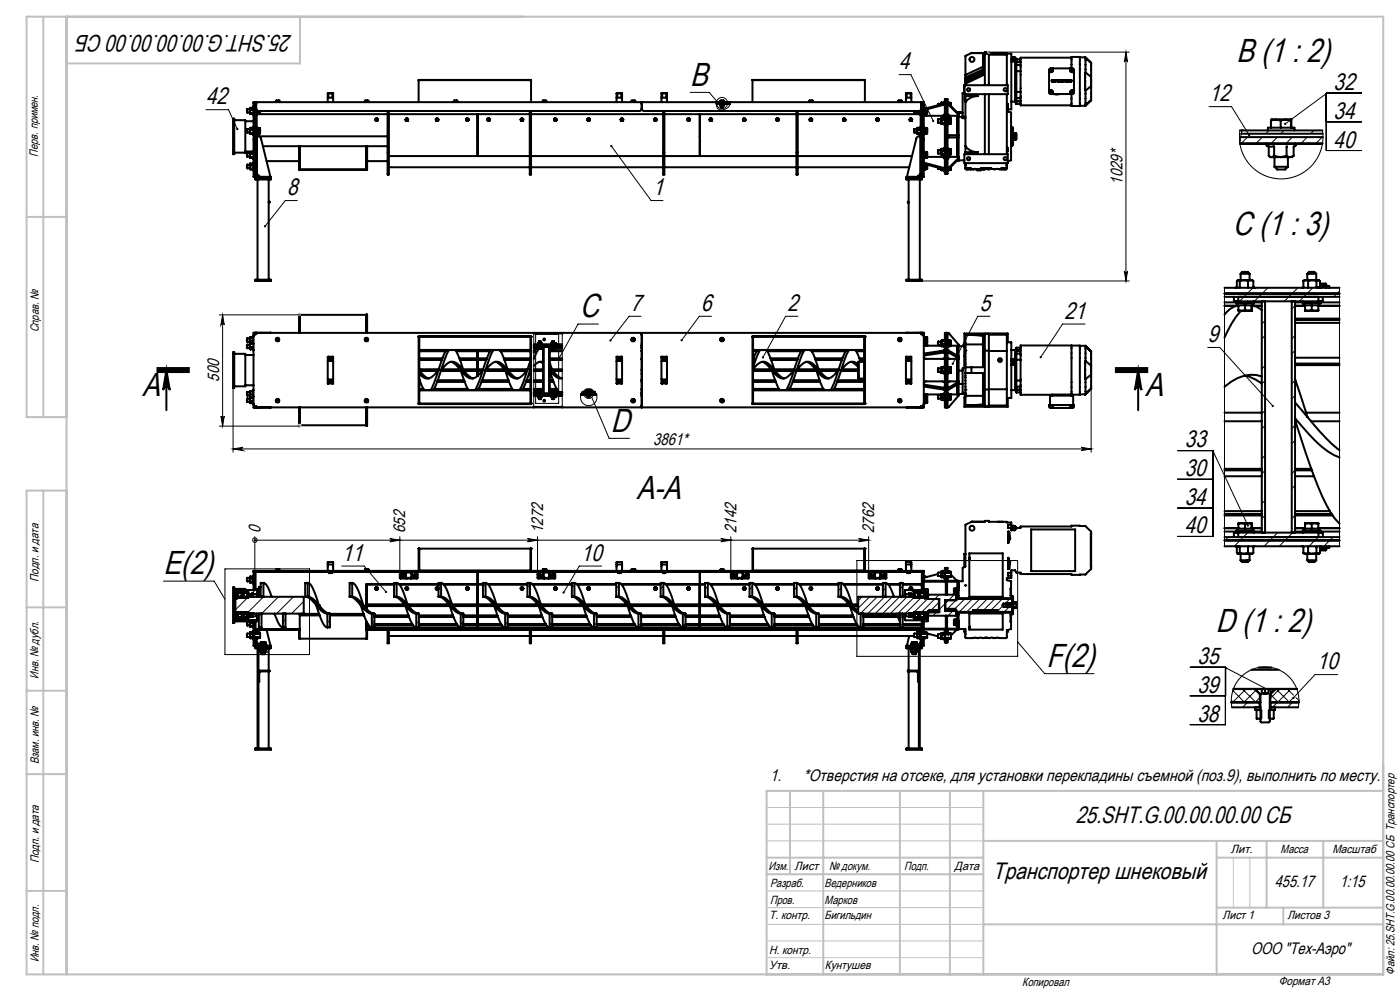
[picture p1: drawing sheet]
<svg xmlns="http://www.w3.org/2000/svg" width="420mm" height="297mm" viewBox="0 0 420 297" stroke-linecap="round" stroke-linejoin="round" font-family="sans-serif">
<defs><g id="words">
<g font-size="10">
<text x="370.9" y="18.4">B (1 : 2)</text>
<text x="207.1" y="25.7">B</text>
<text x="369.9" y="70.4">C (1 : 3)</text>
<text x="173.9" y="95.1">C</text>
<text x="42.7" y="118.8">A</text>
<text x="343.5" y="118.8">A</text>
<text x="183.3" y="129.4">D</text>
<text x="191" y="149.5">A-A</text>
<text x="49" y="172.1">E(2)</text>
<text x="364.8" y="189.3">D (1 : 2)</text>
<text x="313.9" y="199.9">F(2)</text>
</g>
<g font-size="7.1">
<text x="87.7" y="10.6" transform="rotate(-180 87.7 10.6)">25.SHT.G.00.00.00.00 СБ</text>
<text x="269.7" y="20.8">4</text>
<text x="400.1" y="27">32</text>
<text x="61.8" y="31.3">42</text>
<text x="362.7" y="30.4">12</text>
<text x="400.1" y="35.6">34</text>
<text x="400.1" y="44.2">40</text>
<text x="86.1" y="58.5">8</text>
<text x="195.8" y="58.5">1</text>
<text x="189.2" y="93.2">7</text>
<text x="210.3" y="93.2">6</text>
<text x="236.3" y="93.2">2</text>
<text x="293.9" y="93.2">5</text>
<text x="319.3" y="95.6">21</text>
<text x="362.4" y="102.5">9</text>
<text x="355.5" y="134.1">33</text>
<text x="355.4" y="142.7">30</text>
<text x="355.4" y="151.3">34</text>
<text x="355.4" y="159.9">40</text>
<text x="102.6" y="168.1">11</text>
<text x="174.3" y="168.1">10</text>
<text x="359.3" y="199.1">35</text>
<text x="395.1" y="200.5">10</text>
<text x="359.2" y="207.7">39</text>
<text x="359.2" y="216.2">38</text>
<text x="322.7" y="246.8">25.SHT.G.00.00.00.00 СБ</text>
<text x="297.7" y="263.4">Транспортер шнековый</text>
</g>
<g font-size="5">
<text x="336.7" y="55.3" transform="rotate(-90 336.7 55.3)">1029*</text>
<text x="65.7" y="114.4" transform="rotate(-90 65.7 114.4)">500</text>
<text x="196" y="133.4">3861*</text>
<text x="78.1" y="159.8" transform="rotate(-90 78.1 159.8)">0</text>
<text x="121.6" y="159.8" transform="rotate(-90 121.6 159.8)">652</text>
<text x="162.9" y="159.8" transform="rotate(-90 162.9 159.8)">1272</text>
<text x="220.9" y="159.8" transform="rotate(-90 220.9 159.8)">2142</text>
<text x="262.2" y="159.8" transform="rotate(-90 262.2 159.8)">2762</text>
<text x="231" y="234">1.</text>
<text x="241" y="234">*Отверстия на отсеке, для установки перекладины съемной (поз.9), выполнить по месту.</text>
<text x="382.4" y="265.9">455.17</text>
<text x="402" y="265.9">1:15</text>
<text x="375.3" y="285.8">ООО &quot;Тех-Аэро&quot;</text>
</g>
<g font-size="3.6">
<text x="11.4" y="46.9" transform="rotate(-90 11.4 46.9)">Перв. примен.</text>
<text x="11.6" y="99.6" transform="rotate(-90 11.6 99.6)">Справ. №</text>
<text x="11.5" y="174.4" transform="rotate(-90 11.5 174.4)">Подп. и дата</text>
<text x="11.6" y="203.4" transform="rotate(-90 11.6 203.4)">Инв. № дубл.</text>
<text x="11.6" y="229" transform="rotate(-90 11.6 229)">Взам. инв. №</text>
<text x="369.2" y="255.7">Лит.</text>
<text x="384.2" y="255.7">Масса</text>
<text x="399.7" y="255.7">Масштаб</text>
<text x="11.7" y="258.8" transform="rotate(-90 11.7 258.8)">Подп. и дата</text>
<text x="230.6" y="260.6">Изм.</text>
<text x="238.4" y="260.6">Лист</text>
<text x="248.7" y="260.6">№ докум.</text>
<text x="271.3" y="260.7">Подп.</text>
<text x="286.4" y="260.7">Дата</text>
<text x="231" y="265.7">Разраб.</text>
<text x="247.4" y="265.7">Ведерников</text>
<text x="230.7" y="275.5">Т. контр.</text>
<text x="231" y="270.9">Пров.</text>
<text x="247.4" y="275.5">Бигильдин</text>
<text x="247.4" y="270.9">Марков</text>
<text x="366.8" y="275.5">Лист 1</text>
<text x="386.2" y="275.5">Листов 3</text>
<text x="230.7" y="285.8">Н. контр.</text>
<text x="11.6" y="288.4" transform="rotate(-90 11.6 288.4)">Инв. № подл.</text>
<text x="230.7" y="290.5">Утв.</text>
<text x="247.4" y="290.5">Кунтушев</text>
<text x="418.4" y="292.1" transform="rotate(-90 418.4 292.1)">Файл: 25.SHT.G.00.00.00.00 СБ Транспортер</text>
<text x="306.7" y="295.4">Копировал</text>
<text x="383.6" y="295.2">Формат A3</text>
</g>
</g></defs>
<g fill="none" stroke="#000" stroke-width=".3">
<path d="M296.7 15.6h42.1M337.8 15.6l.5 3a.49 .49 0 0 0-.5-.4 .49 .49 0 0 0-.5 .4zM337.8 15.6v68.6M61.8 32.9h6.7l2.7 5.8M207 27.7h5.8l2.2 2.6M215 30.6a1.74 1.74 0 0 0 .6 2.1 1.74 1.74 0 0 0 2.1-.1 1.7 1.7 0 0 0 1.2-2M216.7 30.9l-.2 .2M269.7 22.4h3.6l6.7 13.9M362.7 32h6.8l5.3 8.5M372 39.1l-.2 2.8 .5 2.5 .9 2.4 1.6 2.4 1.9 1.8 1.9 1.2 2.5 1 2.7 .4 2.7-.2 2.5-.7 2.8-1.5 2.1-2 1.7-2.5 .9-2.3 .4-2.5-.2-2.8M372.6 39.1l-.6 4M380.7 39.1l-1 1"/>
<path d="M385.2 39.1l-1 1M394.2 39.1l-1 1M397.9 28h.1M397.9 28l-12.3 9.1M397.9 36.5h10.6M408.5 27.9h-10.6v17.2h10.6M183.4 43.8l11.9 16.3h3.6M374.2 41.1l-1.9 1.9M378.7 41.1l-1.9 1.9M383.2 41.1l-1.9 1.9M387.7 41.1l-1.9 1.9M392.2 41.1l-1.9 1.9"/>
<path d="M396.7 41.1l-1.9 1.9M89.2 60.1h-3.6l-6.1 7.7M65.8 94.4h24.1M66.8 94.4l.5 3a.49 .49 0 0 0-.5-.5 .49 .49 0 0 0-.5 .5zM66.8 94.4v33.3M160.1 99.8v22.3M168.5 99.8l-.1 .1M168.7 99.8v22.3M179.5 97.1h-6.1l-5.8 10.5M192.3 94.8h-3.6l-5.6 7.3M213.4 94.8h-3.6l-5.3 7.1M239.4 94.8h-3.7l-6.8 12.3"/>
<path d="M276.6 84.2h62.2M297 94.8h-3.7l-7.5 14.2M325.5 97.1h-6.7l-6.6 10M337.3 81.2a.49 .49 0 0 0 .5 .5 .49 .49 0 0 0 .5-.5l-.5 3zM367.3 86.3v77.4M375.9 86.3l-4.1 4M379.5 96.1l-1 1M380.4 86.3l-4.1 4M388.5 91.6l-1 1M389.4 86.3l-4.1 4M393.8 86.3l-4 4M401.8 86.3v77.4"/>
<path d="M401.8 87.2l-1.7 1.8M69.9 116.3v19.2M160.7 100.2h6.9v20.7h-6.9zM163.1 103.2l.3 .3M163.1 105.2l-.2 .1M163.1 109.6l-.2 .3M163.6 118.1l-.2 .2M163.6 103.7l.3 .3M164.3 117.9l.2 .2M164.7 103.5l-.2 .2M164.7 118.3l.4 .4M164.9 116.8l-.2 .2"/>
<path d="M164.9 107.8l-.2 .2M167.6 103.2l.3 .3M168.1 118.1l-.2 .2M174.4 117.9l.3 .2M176.8 118.4l-.1 .1M177.5 117.6l.5 .5M177.5 119.1l5.2 12.3h6.2M177.6 117.6l-.7 .7M327.3 115.6v19.9M362.3 104.1h3.6l15.9 17.6M379.5 100.6l-1 1M379.5 109.6l-1 1"/>
<path d="M379.5 114l-1 1M388.5 105.1l-1 .9M388.5 118.5l-1 1M388.5 100.5l-1 1.1M388.5 114l-1 1M65.8 127.7h24M66.3 124.7a.49 .49 0 0 0 .5 .5 .49 .49 0 0 0 .5-.5l-.5 3zM69.9 134.5l3-.4a.49 .49 0 0 0-.5 .4 .49 .49 0 0 0 .5 .5zM69.9 134.5h257.4M164.3 122l-.2 .1M324.3 134.1l3 .4-3 .5a.49 .49 0 0 0 .5-.5 .49 .49 0 0 0-.5-.4zM353.3 135h10.6v8.6"/>
<path d="M363.9 135.1v25.7h-10.7M363.9 135.2h.1M363.9 135.2l10.5 22.3M379.5 123l-1 1M379.5 136.5l-1 1M379.5 127.5l-1 1M388.5 127.5l-1 1M388.5 132l-1 1M353.2 143.6h10.7M353.2 152.3h10.7M374.3 159.6l-4 4.1M379.5 150l-1 1"/>
<path d="M379.5 141l-1 1M379.5 154.4l-1 1.1M383.3 159.6l-4.1 4.1M388.5 141l-1 1M388.5 154.4l-1 1M388.5 145.4l-1 1.1M388.5 158.9l-4.7 4.8M49 174.2h15.2l3.3 5.4M67.5 170.5h25.4v25.7h-25.4zM70.3 178.6l-.4 .4M72.4 176.5l-1.4 1.4M74.2 179.2l-3.6 3.6"/>
<path d="M75 178.4l-.2 .2M76.4 161.9h.1M76.4 172.5l-.3 .4M76.4 160.9v10.5M76.4 161.9h184.2M76.9 176.5l-1.5 1.5M77.8 171.1l-.1 .1M78.7 174.7l-.5 .5M79.1 178.9l-5.9 5.8M83.5 178.9l-5 5M86.8 171.1l-.1 .1M88.1 178.9l-5.1 5"/>
<path d="M91.3 171.1l-.1 .1M92.2 174.7l-.7 .6M98.4 168.4l-.1 .2M100.3 171.1l-.2 .1M102.5 169.6h6.8l6.5 7.8M104.7 171.1l-.1 .1M105.7 174.7l-.8 .8M113.7 171.1l-.1 .1M116.9 161.4l3 .5-3 .5a.49 .49 0 0 0 .5-.5 .49 .49 0 0 0-.5-.5zM118.2 171.1l-.1 .1M119 174.8l-.8 .8M119.9 160.9v11.1"/>
<path d="M132.3 174.9l-.7 .9M145.7 175.1l-.8 .8M158.3 161.4l3 .5-3 .5a.49 .49 0 0 0 .4-.5 .49 .49 0 0 0-.4-.5zM159 175.2l-.8 .8M159.3 170.4l-.2 .2M159.3 165.9l-.2 .2M161.3 160.9v11.1M167.6 171.1l-.1 .1M172.3 175.4l-.7 .8M180.5 169.6h-6.7l-4.7 8M181.1 171.1l-.2 .1M185.6 171.1l-.1 .1"/>
<path d="M185.7 175.5l-.8 .8M194.6 171.1l-.2 .1M199 175.6l-.8 .9M199 171.1l-.1 .1M208 171.1l-.1 .1M212.3 175.8l-.8 .8M212.5 171.1l-.1 .1M216.3 161.4l3 .5-3 .5a.49 .49 0 0 0 .5-.5 .49 .49 0 0 0-.5-.5zM219.3 160.9v11.1M221.2 171.4l-.3 .3M221.5 171.1l-.1 .1M225.7 175.9l-.8 .8"/>
<path d="M225.9 166.7l-.2 .2M225.9 171.2h-.1M239 176l-.8 .8M252.3 176.2l-.8 .8M257.1 168h48.2v28.7h-48.2zM257.6 161.4l3 .5-3 .5a.49 .49 0 0 0 .5-.5 .49 .49 0 0 0-.5-.5zM258.7 178.9l-1.2 1.2M259.5 164.6l-.2 .2M260.6 160.9v11.1M260.9 178.9l-3.4 3.4M261.9 171.1l-.1 .1M263.2 178.9l-5.1 5"/>
<path d="M265.4 178.9l-5.1 5M265.7 176.3l-.8 .8M266.4 171.1l-.1 .1M267.7 178.9l-5.1 5M269.9 178.9l-5.1 5M270.8 175.7l-.8 .8M272.1 178.9l-5 5M273.4 168.6l-.6 .6M274.1 179.1l-4.8 4.8M274.1 176.8l-1.4 1.5M275.4 171.1l-.2 .1M276.3 179.2l-4.7 4.7"/>
<path d="M277.1 173.8l-.4 .4M278.3 179.4l-4.1 4.1M278.3 177.1l-.2 .3M281.8 178.2l-6.1 6.1M283.9 171.6l-.4 .4M285.9 174.1l-.3 .2M286.2 178.2l-2.6 2.7M286.8 179.9l-2.6 2.6M287.5 179.2l-.6 .6M289.6 179.4l-3.2 3.1M291.8 179.4l-4 4M294 179.4l-3.9 4"/>
<path d="M296.3 179.4l-3.5 3.5M298.6 179.4l-4.3 4.3M300.8 179.4l-3.5 3.5M303 179.4l-1.5 1.5M368.5 161l-1.2 1.1M395.5 160.9l-2.8 2.8M399.9 161l-2.7 2.7M70.3 183.2l-.4 .3M72.7 185.2l-1.1 1M77 189.9l-.9 .9M77.1 185.3l-1 1M77.4 189.5l-.2 .2"/>
<path d="M78.5 183.9l-.9 .8M82.8 188.6l-.2 .2M85.7 185.7l-.8 .8M87.3 188.6l-.2 .2M91.1 180.2l-3.6 3.7M99 185.8l-.8 .9M110.1 188.2l-.2 .2M112.3 186l-.8 .8M114.6 188.2l-.6 .6M119.1 188.2l-.4 .4M123.5 188.2l-.5 .6M125.7 186.1l-.8 .8"/>
<path d="M128 188.2l-.5 .6M132.5 188.2l-.3 .4M137 188.2l-.5 .6M139 186.3l-.8 .7M141.5 188.2l-.5 .6M146 188.2l-.3 .4M150.5 188.2l-.5 .6M152.3 186.4l-.7 .8M155 188.2l-.6 .6M159.5 188.2l-.4 .4M164 188.2l-.6 .6M165.7 186.5l-.8 .8"/>
<path d="M168.5 188.2l-.6 .6M172.9 188.2l-.3 .4M177.4 188.2l-.5 .6M179 186.7l-.8 .8M181.9 188.2l-.5 .6M186.4 188.2l-.3 .4M190.9 188.2l-.5 .6M192.3 186.8l-.8 .8M195.4 188.2l-.6 .6M199.9 188.2l-.4 .4M204.4 188.2l-.6 .6M205.7 186.9l-.8 .8"/>
<path d="M208.8 188.2l-.5 .6M213.4 188.2l-.4 .4M217.8 188.2l-.5 .6M219 187.1l-.8 .8M222.3 188.2l-.5 .6M226.8 188.2l-.3 .4M231.3 188.2l-.5 .6M232.3 187.2l-.8 .8M235.8 188.2l-.5 .6M240.3 188.2l-.3 .4M244.8 188.2l-.6 .6M245.7 187.4l-.7 .6"/>
<path d="M249.3 188.2l-.6 .6M253.8 188.2l-.4 .4M258.3 188.2l-.6 .6M259 187.5l-.6 .5M262.7 188.2l-.5 .6M267.2 188.2l-.3 .4M270.8 184.7l-.8 .8M271.7 188.2l-.5 .6M274.1 183.6l-.3 .3M274.6 189.9l-.4 .3M275.5 184.5l-1.5 1.4M276.2 188.2l-.5 .6"/>
<path d="M277.1 187.3l-.4 .4M278.2 190.8l-.4 .3M281.7 182.8l-1.8 1.7M281.7 180.5l-2.7 2.7M282.4 191l-.1 .2M283.5 180.9l-1.7 1.8M283.9 182.8l-.1 .1M284.3 189.2l-.8 .8M285 188.4l-.2 .3M285.8 183.1l-1.4 1.4M287.4 186l-.2 .2M287.5 183.7h.1"/>
<path d="M300.8 181.6l-1.5 1.6M302.8 181.9l-1.5 1.5M303.9 183l-.4 .4M304.9 182l-.2 .2M305.3 192.4l8.1 9.5h14.8M357.1 200h10.6v8.5M272.5 201l-.2 .1M275.7 202.2l-.3 .3M357 208.6h10.6M367.6 200.1v17.1h-10.6M367.7 200.1h.1M367.7 200.1l13.5 7"/>
<path d="M369.4 209.9l.6 .6M369.6 212l-.2-2.6 .2-1.7 .8-2.1 1.1-1.9 1.3-1.3 2.1-1.4 2-.8 1.9-.3 2.3 .1 2.1 .6 2.1 1.1 1.7 1.5 1.4 1.9 .9 2.1 .4 2.4-.2 2.4M369.9 207l3.5 3.5M370.4 206.5l-.6 .6M372.7 206.5l4.1 4M373.8 206.5l-4.4 4.4M374.3 210.5l-1.5 1.5M377.2 206.5l-4.1 4M378 209.1l-1.5 1.4M381 212.8l-.4 .3M381.1 208.1l2.4 2.4M382.9 206.5l4 4"/>
<path d="M383.9 206.5l-2.8 2.8M386.2 206.5l1.9 1.8M387.2 206.5l-6.2 6.2M387.7 210.5l-1.4 1.5M388 209.1l-1.4 1.4M388.8 209.1l.9 .8M401.3 202.2h-6.8l-6.5 7"/>
<circle cx="216.6" cy="30.9" r="1.67"/>
<circle cx="176.6" cy="118.1" r="1.35"/>
<circle cx="176.6" cy="119.1" r="2.45"/>
<circle cx="76.5" cy="161.9" r=".67"/>
</g>
<g fill="none" stroke="#000" stroke-width=".6">
<path d="M291.4 15.9h.1M291.4 15.9l-1.8 .9v5.7M294.9 16.4v6.1l-5.3 2.6M294.9 15.9v.5M294.9 16.4h.6M294.9 20l-5.3 2.5M295.5 16.1v9.4M295.5 16.1v-.5h1.2v.5M295.5 15.9h-4.1M295.5 16.1h1.2M296.7 16.1v9.4M296.7 15.9h5.3v.5"/>
<path d="M296.7 16.4h5.3M299.4 15.9h.1M299.4 15.9h1.2M300.6 15.9h.1M302 16.4v9.1M302 16.1h1.4v16.7h-1M303.4 18.4h1.1M303.4 17.8l1.2 .4M304.1 17.1l-.4 .8M304.1 17.1l.4 .1M304.1 17.1l-.5 .7M304.5 18.4v12"/>
<path d="M304.5 17.2l-.3 .9M304.5 17.2l.2 .3-.3 .7M304.9 17.7v.8M304.9 18.6v.9M304.9 17.7l-.4 .7M304.9 18.5h1.3M304.9 17.7h1.3M304.9 18.5v.1M304.9 19.5v1.8M304.9 19.5h1.3M304.9 18.6h1.3M306.2 17.8v13.8h15.3"/>
<path d="M321.5 17.3h-15.3v.5M324 17.2h1.6M325.5 17.2h.1M325.5 17.2l.1 .1M325.6 17.2l1.7 1.6-1.7-1.6M325.6 17.3v4.4M325.6 17.3l1.7 1.6M327.3 18.9v4.2M327.3 18.9h.1M70.3 36h3.3v9.7M73.6 36.3h2.5M74.2 38.7v1.1"/>
<path d="M74.2 32.7v1.1M74.2 38.7h.8M74.2 39.8h.8M74.2 32.7h.8M74.2 33.8h.8M75 34l1.1 .3M75 40l1.1 .3M75 32.6l.1 .3M75 32.6v.8M75 33.4l.1 .4M75 33.4v.6M75 32.4v.2"/>
<path d="M75 38.6l.1 .3M75 38.6v.8M75 39.4l.1 .4M75 39.4v.6M75 38.4v.2M75 34v.1M75 34h.1M75 40h.1M75 32.4h.1M75 38.4h.1M75.1 32.9h.7M75.1 33.8l.7 .1"/>
<path d="M75.1 32.3l-.1 .3M75.1 32.9l-.1 .5M75.1 33.8l-.1 .2M75.1 32.3l-.1 .1M75.1 38.9h.7M75.1 39.8l.7 .1M75.1 38.3l-.1 .3M75.1 38.9l-.1 .5M75.1 39.8l-.1 .2M75.1 38.3l-.1 .1M76.1 32.1l-1 .2M76.1 38.1l-1 .2"/>
<path d="M76.4 30.9v22.1h-.3v-22.1h.8M76.4 31.1h.5M76.4 31.8h.2M76.4 33.8h.6M76.4 33.5h.6M76.6 30.8v1M76.6 31.8v22h4.6v-.8h-4.6M76.9 30.6v2.1l.5 .6h114.5l.6-.7v-2h-116.4l.8 .2M77 38.2h.2v2h-.2M77 34.2h39.3M77 33v20M77.2 38.3h.2v1.8h-.2"/>
<path d="M77.2 33.2v1M77.4 33.3v.8h-.2M77.4 38.4l.5 .2M77.4 33.4h.5M77.4 39.4h.5M77.4 38.6h.5M77.4 34h.5M77.9 39.4v.6M77.9 38.6v.8M77.9 33.4v.6M78 38.4l-.1 1.6M82.9 30.2h.1"/>
<path d="M82.9 30.2h.4M83.3 30.2h.3M83.3 30.2v.3M83.6 30.2h.1M83.6 30.2h-.7v.3M83.6 30.2v.3M83.7 30.2h-.1M83.7 30.2v.3M83.7 30.5l-1 .1M83.7 30.5l.1 .1M98.3 30.6l.1-2.7 1.5 .1v2.6M98.5 27.9v1.4h1.2v-1.4"/>
<path d="M109.5 30.2h.1M109.5 30.2h.4M109.9 30.2h.4M109.9 30.2v.3M110.3 30.2h.1M110.3 30.2h-.8v.3M110.3 30.2v.3M110.3 30.5l-.9 .1M110.3 30.5l.2 .1M112.7 36l.3 .2M112.7 35.7v.3M113 35.6l-.3 .1"/>
<path d="M113 35.6l.3 .1M113.3 36.1l-.3 .1M113.3 35.7v.4M116.3 33.3v19h.4v-19M116.7 34.2h42.2M121.7 36l.3 .2M121.8 35.7l-.1 .3M122.1 35.6l-.3 .1M122.1 35.6l.3 .1M122.3 36.1l-.3 .1M122.4 35.7l-.1 .4M125.6 24h33.7"/>
<path d="M125.6 30.6v-6.6h33.7v6.6M130.8 36l.3 .2M130.8 35.7v.3M131.2 35.6l-.4 .1M131.2 35.6l.2 .1M131.4 36.1l-.3 .1M131.4 35.7v.4M136.2 30.2h.4M136.2 30.2h.1M136.6 30.2h.4M136.6 30.2v.3M137 30.2h.1"/>
<path d="M137 30.2h-.8v.3M137 30.2v.3M137 30.5l-.9 .1M137 30.5l.1 .1M139.9 36l.3 .2M139.9 35.7v.3M140.2 35.6l-.3 .1M140.2 35.6l.3 .1M140.5 36.1l-.3 .1M140.5 35.7v.4M143.3 34.2v12.6M146.3 36.1l.3 .1"/>
<path d="M146.3 35.7v.4M146.6 35.6l-.3 .1M146.6 35.6l.3 .1M146.9 36.1l-.3 .1M146.9 35.7v.4M156.3 36.1l.3 .1M156.6 35.6l-.3 .1v.4M156.6 35.6l.3 .1M156.6 35.6l-.4 .3 .1 .2M156.9 35.7v.4M156.9 36.1l-.3 .1M158.9 33.3v19h.4v-19"/>
<path d="M159.3 34.2h39.6M162.7 30.6h1.1M162.8 30.2h.4M162.8 30.2v.3M163.2 30.2h.5M163.2 30.2v.3M163.7 30.2h-.9M163.7 30.2h.1M163.7 30.2v.3M166.3 36.1l.3 .1M166.6 35.6l-.3 .1v.4M166.6 35.6l.3 .1"/>
<path d="M166.6 35.6l-.2-.1-.1 .6M166.9 36.1l-.3 .1M166.9 35.7v.4M176.3 36.1l.3 .1M176.6 35.6l-.3 .1v.4M176.6 35.6l.3 .1M176.6 35.6l-.2-.1-.1 .6M176.9 35.7v.4M176.9 36.1l-.3 .1M185 30.6v-2.7l1.6 .1v2.6M185.2 27.9v1.4h1.2v-1.4M186.3 36.1l.3 .1"/>
<path d="M186.6 35.6l-.3 .1v.4M186.6 35.6l.3 .1M186.6 35.6l-.2-.1-.1 .6M186.9 36.1l-.3 .1M186.9 35.7v.4M189.5 30.2h.1M189.5 30.2h.4M189.5 30.2v.3M189.9 30.2h.4M189.9 30.2v.3M190.3 30.2h.1M190.3 30.2h-.8"/>
<path d="M190.3 30.2v.3M190.4 30.5l-1 .1M190.4 30.5l.1 .1M192.5 30.8h.1M192.5 31.1h.1M192.5 30.9h.1M196.3 36.1l.3 .1M196.6 35.6l-.3 .1v.4M196.6 35.6l.3 .1M196.6 35.6l-.2-.1-.1 .6M196.9 35.7v.4M196.9 36.1l-.3 .1"/>
<path d="M198.4 30.6l.1-2.7 1.6 .1v2.6M198.6 27.9v1.4h1.3v-1.4M198.9 33.3v19h.4v-19M199.3 34.2h39.6M206.3 36.1l.3 .1M206.6 35.6l-.3 .1v.4M206.6 35.6l.3 .1M206.6 35.6l-.2-.1-.1 .6M206.9 36.1l-.3 .1M206.9 35.7v.4M209.9 34.2v12.6M213 36.1l.3 .1"/>
<path d="M213.3 35.6l-.3 .1v.4M213.3 35.6l.3 .1M213.3 35.6l-.2-.1-.1 .6M213.5 36.1l-.2 .1M213.6 35.7l-.1 .4M214.9 31.1h4.1M215 30.8h4M215 30.9h4M216 31.1l.1 .2M216.1 31.3h.2M216.1 31.3h.1M216.1 30.6h1"/>
<path d="M216.1 31.6l.1 .1M216.1 31.3v.3M216.2 30.2h.1M216.2 30.2h.4M216.2 30.2v.3M216.2 31.7h.4M216.3 31.3h.1M216.3 32.1h.6M216.3 31.3v.8M216.6 31.7h.4M216.6 30.2h.4M216.6 30.2v.3"/>
<path d="M216.8 31.3h.1M216.8 31.3l.1 .8M217 31.7h.1M217 30.2h.1M217 30.2h-.8M217 30.2v.3M217.1 31.6l-.1 .1M217.1 31.6h.1M217.1 31.3h.1M217.1 31.3v.3M217.1 31.1v.2M223 36.1l.2 .1"/>
<path d="M223.3 35.6l-.3 .1v.4M223.3 35.6l.3 .1M223.3 35.6l-.2-.1-.1 .6M223.6 35.7v.4M223.6 36.1l-.4 .1M225.7 24h33.8M225.7 30.6v-6.6h33.8v6.6M233 36.1l.3 .1M233.3 35.6l-.3 .1v.4M233.3 35.6l.3 .1M233.3 35.6l-.2-.1-.1 .6M233.5 36.1l-.2 .1"/>
<path d="M233.6 35.7l-.1 .4M238.9 33.3v19h.4v-19M239.3 34.2h36.7M242.9 30.2h.1M242.9 30.2h.3M242.9 30.2v.3M243 36.1l.2 .1M243.2 30.2h.5M243.2 30.2v.3M243.3 35.6l-.3 .1v.4M243.3 35.6l.2 .1 .1 .4M243.3 35.6l.4 .3-.1 .2"/>
<path d="M243.3 35.6l-.2-.1-.1 .6M243.6 36.1l-.4 .1M243.6 30.2h.1M243.6 30.2h-.7M243.7 30.2v.3M243.7 30.5l-1 .1M243.7 30.5l.1 .1M253 36.1l.3 .1M253.3 35.6l-.4 .1 .1 .4M253.3 35.6l.2 .1M253.3 35.6l-.4 .3 .1 .2M253.5 35.7v.4"/>
<path d="M253.5 36.1l-.2 .1M263 36.1l.2 .1M263 35.7v.4M263.3 35.6l-.3 .1M263.3 35.6l.3 .1M263.6 35.7v.4M263.6 36.1l-.4 .1M269.4 30.6h1.1M269.5 30.2h.1M269.5 30.2h.4M269.5 30.2v.3M269.9 30.2h.4"/>
<path d="M269.9 30.2v.3M270.3 30.2h.1M270.3 30.2h-.8M270.3 30.2v.3M271.8 30.6v-2.7l1.6 .1v2.6M272 27.9v1.4h1.2v-1.4M273 36.1l.3 .1M273.3 35.6l-.4 .1 .1 .4M273.3 35.6l.2 .1M273.3 35.6l-.4 .3 .1 .2M273.5 35.7v.4M273.5 36.1l-.2 .1"/>
<path d="M274.2 33.3l.2 .5M274.4 38.7v1.1M274.4 33.3v.5M274.4 38.7h.7M274.4 39.8h.7M274.4 33.8h.7M275.1 40l1.1 .3M275.1 34l1.1 .3M275.1 38.6l.1 .3M275.1 38.6v.8M275.1 39.4l.1 .4M275.1 39.4v.6"/>
<path d="M275.1 33.4h.1M275.1 33.4l.1 .4M275.1 33.4v.6M275.1 34l.1 .1M275.1 34h.1M275.1 40h.1M275.2 38.9h.8M275.2 39.8l.8 .1M275.2 38.3l-.1 .3M275.2 38.9l-.1 .5M275.2 39.8l-.1 .2M275.2 33.8l.8 .1"/>
<path d="M275.2 33.8l-.1 .2M276.2 38.1l-1 .2M276.2 33.8h.5M276.2 33.5h.5M276.2 33v20M276.3 30.6v2.1l-.5 .6h-82.7l-.5-.7v-2h84.5l-.8 .2M276.3 30.9h.8v22.1h-.4v-22.1M276.3 31.1h.4M276.6 30.8v1M276.6 31.8h.1M276.6 31.8v22h-4.7v-.8h4.7M277.1 38.2h.2v2h-.2"/>
<path d="M277.1 32.2h.2v2h-.2M277.3 38.3h.3v1.8h-.3M277.3 32.3h.3v1.8h-.3M277.6 38.4l.5 .2M277.6 33.4h.5M277.6 39.4h.5M277.6 38.6h.5M277.6 34h.5M277.6 32.6h.5M277.6 32.4h.5M278.1 39.4v.6M278.1 38.6v.8"/>
<path d="M278.1 33.4v.6M278.1 32.6v.8M278.1 32.4v.2M278.1 38.4v1.6M278.1 32.5v1.5M281.5 31.1v.4M281.5 31.1l-.1 .4M281.5 35.7v1.1M281.5 31.1h.9M281.5 35.7h.9M281.5 36.8h.9M282.4 36.4l.1 .5"/>
<path d="M282.4 35.7l.1 .2M282.4 35.7v.7M282.4 36.4v.6M282.4 37l.8 .1M282.4 31l.1 .3M282.4 31v.3M282.4 37v.1M282.5 35.9h.7M282.5 36.9h.7M282.5 35.9l-.1 .5M282.5 36.9l-.1 .1M282.5 35.3l-.1 .4"/>
<path d="M282.5 30.7l-.1 .3M283.1 31.4h.4M283.1 31.1h.4M283.1 31.1v.3M283.1 31.4l-4.9 1.3M283.1 31.1l-5 1.3M283.2 37.1v.1M283.2 37.1l.3 .2M283.5 35.2l-1 .1M283.5 30.5l-1 .2M283.5 29.7h.8v22.3h-.8zM283.5 34.1l-.7 .6h-5l-.6-.5"/>
<path d="M283.8 29.7v22.3zM284.3 30.6h.1v.5M284.3 35.2h.1v2h-.1M284.3 31.4h.3M284.3 34.1l.6 .6h2.7M284.3 31.1h.3M284.4 30.7h.3v.5M284.4 35.3h.3v1.9h-.3M284.6 31.1v.3M284.6 31.4l3 3M284.6 31.1l3 3M284.7 30.8l.5 .2"/>
<path d="M284.7 35.5l.5 .1M284.7 31h.5M284.7 36.4h.5M284.7 35.6h.5M284.7 37h.5M285.2 31v.7M285.2 35.6v.8M285.2 36.4v.6M285.3 30.9v.9M285.3 35.5l-.1 1.5M287.1 33.6h.5v.5M287.2 34.7v5.8z"/>
<path d="M287.2 33.6v.1M287.6 34.7v5.8M287.6 33.7h1.2M287.6 35h1.2M287.6 34.1v.6M288.8 35.4h.8M289.3 27.8l-.5 .1v7.5M289.3 25.5v2.7h13v-2.7l-13 .1v2.2M289.6 28.8h3.8a4.5 4.5 0 0 0-3.8 1.9M289.6 25.1v.4M289.6 29h-.1v1.1h.1M289.6 24.1v.4"/>
<path d="M289.6 23.6v.5M289.6 35l-.8 .4M289.6 23.2v.4M289.6 22.5v.7M289.6 24.5v.6M289.6 28.2v18M291 26.7v.4M294.9 21.6l-5.3 2.5M294.9 21.2l-5.3 2.4M294.9 20.8l-5.3 2.4M294.9 22l-5.3 2.5M295.5 28.2v18"/>
<path d="M296.7 28.2v18M302 31.1h.4v2.3h-.4M302 28.2v18M302.1 33.4l1.2 .3v14.3l-1 .3M303.3 38.1h.2v5.6h-.2M303.4 30.4h1.1M303.5 38.2h.2v5.3M303.7 38.3h.2v5.2h-.4M303.9 40h.9M304.2 40v1.8zM304.5 30.4l.4 .7M304.8 40l.1 .1"/>
<path d="M304.9 21.3v6.2M304.9 30.4v.7M304.9 29.4v.8M304.9 31.1h1.3M304.9 27.5h1.3M304.9 21.3h1.3M304.9 29.4h1.3M304.9 27.5v1.9M304.9 30.2v.2M304.9 30.2h1.3M304.9 30.4h1.3M314.7 27a.86 .86 0 0 1 1 .2 .86 .86 0 0 1 .2 1"/>
<path d="M314.9 20.6l6.9-.1 .3 .2v7.3h-7.2zM315.2 27.2h.4v.6h-.4zM315.2 20.9h.4v.5h-.4zM315.5 24.4h.1M315.6 24.2h.1h-.1M315.8 24h.1M315.8 24h-.3v.4M315.9 20.5a.84 .84 0 0 1-.2 1 .84 .84 0 0 1-1 .1M315.9 24l.3 .4h-.4zM316 24l.1 .2zM316.2 28.2h1.6M316.3 24h.1"/>
<path d="M316.3 24v.4M316.5 24h.3l-.1 .4 .1-.3zM316.8 24h.1M316.8 24.2l.2 .1zM317 24.2l.2 .2M317.1 24.2l.1 .2M317.2 24l-.2 .2M317.2 24.1l.1 .2M317.2 24v.1M317.2 24l.1 .1M317.2 24.1h.1M317.3 24.1h.1"/>
<path d="M317.3 24.3l-.1 .1M317.4 24.1v.2M317.4 24.3l.1 .1M317.5 24v.4M317.5 24l-.1 .1M317.7 24.3h.1M317.7 24.3v.1M318 24l-.2 .3h.3l-.2-.1 .1-.1M318 24h.1M318 24.4h.1M318 24v.4M318.3 24l.1 .2"/>
<path d="M318.3 24v.4M318.4 24.2l-.1 .2M318.5 24.2h.1M318.6 24.4h.3M318.6 24.4h.1M318.8 24h.1M318.8 24l.1 .1-.2 .2M318.8 24l-.2 .4M318.9 24.3v.1M319.1 24l.1 .2M319.1 24v.4M319.2 24.2l-.1 .2"/>
<path d="M319.3 24.2l.1 .1zM319.5 24.2l.1 .2M319.6 24l.1 .2M319.6 24l-.1 .2M319.7 24.2l-.1 .2M319.8 24.3h.1M319.8 24.3v.1M319.9 24.3v.1M319.9 24.3l.2 .1zM320 24l.2 .1-.3 .1zM320.1 24.1l.1 .2M320.1 24.2v.2"/>
<path d="M320.2 24.3l-.1 .1M320.3 24.3l.1 .1M320.3 24l.2 .1-.2 .1zM320.4 24.1l.1 .2M320.4 24.2v.2M320.5 24.3l-.1 .1M320.6 24.3h.1M320.8 24l.2 .4-.1-.3-.1 .3zM321.1 20.5a.81 .81 0 0 0 .1 1 .81 .81 0 0 0 .9 .1h.1M321.1 24l.1 .4-.1-.3-.1 .2zM321.4 24v.4zM321.4 27.2h.3v.6l-.5-.3z"/>
<path d="M321.4 20.9h.3v.5h-.3l-.2-.2zM321.5 20.5v-3.4h2.5v14.7h-2.5v-3.6M322.2 27a.83 .83 0 0 0-1 .2 .83 .83 0 0 0-.1 .9v.1M324 31.7h1.6M325.5 31.7h.1M325.6 21.7v5.4M325.6 21.7l1.7 1.4M325.6 27.1v4.5M325.6 31.6h-.1M327.3 23.1v2.7M327.3 25.8l-1.7 1.3M327.3 25.8v4.2"/>
<path d="M327.3 30l-1.7 1.6M327.3 30l-1.7 1.7M327.3 30h.1M372 39.1h24.7M380.4 39.1v-.8h7.9v.8M381.3 36.1l1.6-.2 1.3 .2M381.3 36.1v2.2M381.4 35.9l-.1 .2M384.2 36.1l1.7-.2 1.4 .2M384.2 36.1v2.2M387.2 35.8h.1M387.2 35.8l-5.8 .1"/>
<path d="M387.2 35.8l.1 .1M387.3 36.1v2.2M387.3 35.9v.2M387.4 36.1v2.2M69.9 46.2v-9.8a.52 .52 0 0 1 .4-.8v10.6M69.9 46.2h.1M69.9 46.2h.4M70.3 46.2h.1M70.3 45.8h3.3M73.6 45.7v.1M73.6 45.4h2.3M74.2 45.9v1.1"/>
<path d="M74.2 49.4v1M74.2 45.9h.8M74.2 47h.8M74.2 49.4h.8M74.2 50.4h.8M75 49.3l.1 .3M75 49.3v.8M75 50.1l.1 .4M75 50.1v.6M75 50.7l.8 .1M75 45.8l.1 .3M75 45.8v.8"/>
<path d="M75 46.6l.1 .5M75 46.6v.6M75 47.2l.8 .2M75 47.2h.1M75 40v.1M75 50.7h.1M75 47.2v.1M75.1 49.6h.7M75.1 50.5h.7M75.1 49l-.1 .3M75.1 49.6l-.1 .5M75.1 50.5l-.1 .2"/>
<path d="M75.1 47.1h.7M75.1 45.5l-.1 .3M75.1 46.1l-.1 .5M75.1 47.1l-.1 .1M75.8 50.8l.3 .2M75.8 47.3l.3 .2M75.8 48.9l-.7 .1M75.8 45.5h-.7M75.8 46.1h-.7M76.1 48.8l-.3 .2M76.1 45.4l-.3 .1M76.4 52.7h.2"/>
<path d="M76.6 53.4h4.6M77 40.8a1.05 1.05 0 0 1 1.3 .8l2.8 11.4M77 52l1 1M77.3 53.8v30M77.4 40h.5M77.6 40.8h38.7M77.9 52.9v.1M78.9 43.8h37.4M80 48.3h9.7M80.6 53.8v30M89.7 43.9h.2M89.7 43.8v7.1h.2"/>
<path d="M89.9 50.8h20M89.9 43.8v7.1h20v-7.1M109.9 43.9h.2M110.1 48.3h6.2M110.1 43.8v7.1h-.2M116.7 46.8h42.2M116.7 50.1h42.2M159.3 46.8h39.6M159.3 50.1h39.6M199.3 46.8h39.6M199.3 50.1h39.6M239.3 46.8h34.3"/>
<path d="M239.3 50.1h33.5M271.9 53.4h4.7M272.6 53.8v30M275.1 40l.1 .1M275.3 52.9v.1M275.9 53.8v30M276.2 40.8a1.05 1.05 0 0 0-1.3 .8l-2.8 11.4M276.2 52l-1 1M276.6 52.7h.1M277.1 45.4h.2v2h-.2M277.1 48.8l6 1.5M277.1 49.1l6 1.6v-.4"/>
<path d="M277.3 45.5h.3v1.8h-.3M277.3 49.1v1.8h-.2M277.4 47.3l-.3 .3M277.6 49.2v1.6h-.3M277.6 45.6l.5 .2M277.6 47.2h.1M277.6 45.8h.5M277.6 40h.5M277.6 50.7h.5M277.6 50.1h.5M277.6 49.2h.1M277.6 47.2h.5"/>
<path d="M277.6 46.6h.5M278.1 50.1v.6M278.1 46.6v.6M278.1 45.8v.8M278.1 49.4v.7M278.1 45.7v1.5M278.2 49.4l-.1 1.3M278.2 47h4.6l.7 .6M281.4 50.2l.1 .5M281.4 45.1h.1M281.4 45.1l.1 .9M281.5 50.3v.4"/>
<path d="M281.5 45v1M281.5 50.7h.9M281.5 45h.9M281.5 46h.9M281.5 45l-.1 .1M282.4 45.6l.1 .5M282.4 44.9l.1 .3M282.4 44.9v.7M282.4 45.6v.6M282.4 46.2l.1 .2h.7M282.4 46.2v.2M282.4 50.5v.4"/>
<path d="M282.4 50.9l.8 .1M282.4 50.9h.1M282.4 50.9v.1M282.4 50.5l.1 .2M282.5 46.1h.7M282.5 45.2l-.1 .4M282.5 46.1l-.1 .1M282.5 44.6l-.1 .3M282.5 50.7l-.1 .2M283.1 50.3h.4M283.2 50.7v.1M283.2 46.4l.3 .2"/>
<path d="M283.2 51l.3 .2M283.2 45.2h-.7M283.2 44.6h-.7M283.5 44.4l-.3 .2M283.5 50.7h-1M284.3 44.5l.1 .1M284.3 50.7h.3M284.3 50.3h.3M284.3 40.5h3.3M284.3 41.2h3.3M284.4 44.6l.3 .1M284.4 44.7l.8 .1"/>
<path d="M284.4 44.6v1.9h-.1M284.4 50.7v.4h-.1M284.6 40.5v.7M284.6 50.3v.4M284.7 44.7v1.7h-.3M284.7 50.6v.4h-.3M284.7 50.9h.5M284.7 44.7h.1M284.7 45.6h.5M284.7 44.8h.5M284.7 46.3h.5M285 50.3h.2"/>
<path d="M285.2 50.3v.6M285.2 44.8v.8M285.2 45.6v.7M285.3 50l-.1 .3M285.3 46.2l-.1 .1M285.3 44.8v1.4M285.3 50l-.1 .9M287.2 48v.2M287.2 41.2v5.8zM287.6 47.7v.5h-.5M287.6 41.2v5.8M287.6 48h1.7"/>
<path d="M287.6 47h-2.7l-.6 .6M287.6 40.5v.7M287.6 47v.7M287.6 47.3l-3 3M287.6 47.7l-3 3M289.3 46.2h13v2.7h-13zM289.6 50.3h.3M289.6 43.8a4.6 4.6 0 0 0 3.8 1.8h-3.8M289.6 49.6l.1 1.1 1.5 .1M289.6 49.6h.3M289.6 48.9v.7M289.8 50.3v.4h1v-.4"/>
<path d="M289.9 50.3h1.3v.5M290.1 50.3v.4M290.6 50.3v.4M291 47.3v.5M293.1 50.8v.2h1.2v-.2M294.4 50.5l.1 .1M294.4 50.3h2.9M294.5 50.6l-3.3 .2M294.5 50.6l1.8 .1M295.3 50.3v.5l-3.3-.1M295.6 50.3v.4M296.1 50.3v.4"/>
<path d="M296.3 50.3v.4M297.2 50.6l3.3 .2M297.2 50.6h.1M297.2 50.6l-.9 .1M297.3 50.5l-.1 .1M300.8 50.3v.4h1v-.4M301.1 50.3v.4M301.6 50.3v.4M301.8 50.3h.2M301.8 50.3h-1.3v.5M301.8 49.6h.2M302 48.9v1.7l-1.5 .2"/>
<path d="M302 44.3h.3v1.1h-.3M303.7 40.4h.1M303.9 41.4h.1M303.9 41.8h.9M304.1 40.4h.1M304.2 41.3h.1M304.2 40.1h.1M304.2 41.7h.1M304.2 40.3h.6M304.2 41.2h.6M304.8 40.3l.1 .5M304.8 41.2l.1 .3"/>
<path d="M304.9 40.8l-.1 .4M304.9 40.8v.7M304.9 40.1l-.1 .2M304.9 40.1v.7M304.9 41.5l-.1 .3M372 43h24.7M372 43.1h24.7M372.2 41.1h24.7M372.4 40.1h24.4M380.2 43.1a.31 .31 0 0 0-.3 .2 .31 .31 0 0 0 .2 .4l1.4 .3 .7-.2v2.9M380.4 43.8l.2 .3v2.6l.8 .4M380.7 46.8l.7 .3"/>
<path d="M381.4 47.1h2.7M382.2 46.7l1.9 .4M382.2 46.7l-.8 .4M382.3 50h4.1M382.3 50l.9 .8h2.4l.8-.8M382.3 47.1v2.9M384.1 47.1h2.9M386 46.7l1 .4M386 46.7l-1.9 .4M386.1 43.8l-.1 2.9M386.4 47.1v2.9M388.1 46.7l-1.1 .4"/>
<path d="M388.1 46.7l-.5 .4h-.6M388.5 43.1a.31 .31 0 0 1 .3 .2 .31 .31 0 0 1-.2 .4l-.5 .3v2.7M80.6 60.5h.3l-.3 .2M272.6 60.5h-.3v.2h.3M76.1 99.7l116.4 .1v22.3h-116.4zM76.4 99.7v.5M76.6 99.7v.5M76.6 83.8h4.6v.4h-4.6zM76.9 99.8v.4l-.6 .1-.5 .7-.8 .1M77 99.7v.1M77.3 99.7h1M81.1 99.7v.1"/>
<path d="M81.2 99.7v.1M89.7 99.8v-5.5h.2v5.5M89.9 94.4h20M109.9 99.8v-5.5h.2v5.5M160.1 99.9h8.6M192.6 99.8l84.5-.1v22.4h-84.5zM271.9 83.8h4.7v.4h-4.7zM271.9 99.7v.1M272.1 99.7v.1M274.9 99.7h.9M276.2 99.7v.1M276.3 99.8v.4l.5 .1 .3 .5"/>
<path d="M276.6 99.7v.5M276.7 99.7v.5M283.5 99.8h.8v22.3h-.8zM283.8 99.8v22.3zM284.3 99.8h.3l3 3.5v.3M367.3 90.6h3.5M367.3 91.6h4.2M367.3 88h34.5M367.3 89h34.5M367.3 86.3h34.5M370.2 89v1.3h26.6v-1.3M370.8 90.3v.5h5.4v-.5"/>
<path d="M371.1 90.8v.7h2.4M371.1 86.1l-.4 .2M371.5 89v1.3M371.5 84l.4 .2M371.5 84h1.7M371.5 84l-.4 .2-.1 1.9M371.5 84l-.3 .1M371.5 92.9l.9 .2 1.1-.2M371.5 92.9v.2M371.5 93.1h4M371.5 91.5v1.4M371.5 91.6a5.8 5.8 0 0 0-4.2 2.7"/>
<path d="M371.9 84.2v1.9M372.2 82.1h2.7M372.2 82.1l.5-.6h1.6l.6 .6M372.2 82.1v1.9M372.4 93.2a22.1 22.1 0 0 0-5.1 8M373.2 84l1.2 .2M373.2 84h2M373.2 84l-1.3 .2M373.5 90.8v.7M373.5 91.5h.1M373.5 91.5v1.4M373.6 90.8v.7"/>
<path d="M374.4 84.2l.1 1.9M374.9 82.1v1.9M375.2 84l-.8 .2M375.2 84l.8 .2M375.2 84h.5l.3 .2M375.5 91.5v1.6v-.2l-1.2 .2-.8-.2M375.5 91.6h3M375.6 91.6a4.2 4.2 0 0 1 2.9 1.4M376 84.2l.1 1.9M376 90.8v.7h-2.4M376.1 86.1l.3 .2M376.2 90.6h2.3"/>
<path d="M378.5 90.3v69.3M379.5 90.3v69.3M387.5 90.3v69.3M388.5 90.6h2.3M388.5 91.6h3M388.5 95.5h13.3M388.5 95.9h13.3M388.5 96.8h13.3M388.5 90.3v69.3M390.8 90.3v.5h5.4v-.5M391 84.2v1.8l-.3 .3M391.1 90.8v.7h2.4"/>
<path d="M391.5 92.9l.9 .2 1.1-.2M391.5 93.1h4M391.5 91.5v1.6M391.7 84l.7 .2M391.7 84h2M391.7 84l-.7 .2M392.2 82.1h2.7M392.2 82.1l.5-.6h1.6l.6 .6M392.2 82.1v1.9M392.4 84.2v1.9M393.5 90.8v.7M393.5 92.9l.9 .2 1.1-.2"/>
<path d="M393.6 90.8l-.1 2.1M393.7 84l-1.3 .2M393.7 84l1.2 .2M393.7 84h1.8M394.9 82.1v1.9M394.9 84.2l.1 1.9 1.3 .2M395.5 84l-.6 .2M395.5 84l.5 .2 .1 1.9M395.5 84l.4 .2M395.5 92.9v.2M395.5 91.6h6.3M395.5 91.5v1.4"/>
<path d="M395.5 89v1.3M396 90.8v.7h-2.5M396 85.2h1.9M396 85.7h.9M396 85h.1M396 85h1.7l.2 .2M396.2 90.6h5.6M396.9 85.7h1.4M396.9 85.7l-.9 .2M396.9 85.7l1 .2M397.9 85.2v.5M397.9 85.9v.4"/>
<path d="M398.3 85.7l.4 .2M398.3 85.7l-.4 .2M398.3 85.7l.5 .2M398.8 85.9v.4M49.9 110.9v12M69.9 105.6h.4v10.7h-.4zM70.3 106h3.3v9.8h-3.3M73.6 106.4h2.5M73.6 115.5h2.5M74.2 119.4v1.1M74.2 103.3v1M74.2 101.4v1"/>
<path d="M74.2 117.5v1.1M74.2 119.4h.8M74.2 103.3h.8M74.2 104.3h.8M74.2 101.4h.8M74.2 102.4h.8M74.2 117.5h.8M74.2 118.6h.8M75 117.2h.1M75 104.6h.1M75 103h.1M75 101.1h.1"/>
<path d="M75 119.1h.1M75 117.8l.1 .4M75 117.8v.8M75 118.6l.1 .3M75 117.3h.1M75 117.3v.5M75 117.2v.1M75 103.6l.1 .4M75 103.6v.7M75 104.3l.1 .4M75 103l.1 .1M75 103v.6"/>
<path d="M75 104.6l.1 .1M75 104.3v.3M75 101.7l.1 .4M75 101.7v.7M75 102.4l.1 .4M75 101.1l.1 .1M75 101.1v.6M75 119.7l.1 .4M75 119.7v.8M75 119.2h.1M75 119.2v.5M75 119.1v.1"/>
<path d="M75.1 118.2h.7M75.1 117.3l-.1 .5M75.1 118.2l-.1 .4M75.1 118.9l.7 .1M75.1 104h.7M75.1 103.1l-.1 .5M75.1 104l-.1 .3M75.1 104.7h.7M75.1 102.1h.7M75.1 101.2l-.1 .5M75.1 102.1l-.1 .3M75.1 102.8h.7"/>
<path d="M75.1 119.2l-.1 .5M75.8 104.7l.3 .2M75.8 102.8l.3 .2M75.8 103h-.8M75.8 118.9l-.8 .3M75.8 117.3h-.7M75.8 103.1h-.7M75.8 101.2h-.7M75.8 119.2h-.7M75.8 102.8h.1M75.8 104.7h.1M75.8 118.9v.1"/>
<path d="M76.1 116.9l-1.1 .4M76.1 118.9l-.3 .2M76.4 100h.5M98.3 107h1.6v7.9h-1.6zM98.5 106.9v1.2h1.2v-1.2M98.5 114.9v-1.2h1.2v1.2M99 114.2l.2 .2zM99.1 107.5l.1 .2zM125.6 100.9h.1M125.6 100.7h33.7v20.4h-33.7zM125.6 100.9h33.7M125.8 111.1a5.9 5.9 0 0 0 2.8 2.3"/>
<path d="M125.8 113.7l1.4 3.2M125.8 104.9h33.3M125.8 116.9h33.3M125.8 105h8M125.8 116.8h1.4M125.8 105.1h8M125.8 116.7h1.3M125.8 105.3h7.9M125.8 107.4h7M125.8 114.5h.3M125.8 116.6h1.2M125.8 107.7h6.8"/>
<path d="M125.8 114.1h.1M125.8 110.7h5.8M125.8 107.8h6.8M125.8 114h.1M125.8 100.9v20M125.8 117h33.3M125.9 111.2h5.4M130 116.8h10.5M130.1 116.7h10.3M130.2 116.6h10.1M131.1 114.5h8.3M131.3 114.1h8"/>
<path d="M131.3 114h7.9M131.6 110.9h.1M131.6 110.9a5.3 5.3 0 0 1-3.6 2.5l-1.1-.4-1.1-1M132.3 111.2h6M132.3 110.9a4.8 4.8 0 0 1 3.6-2.5 9.1 9.1 0 0 1 4.2 3.7l1.1 1 .7 .3M132.5 110.7h5.5M133.9 104.9l-.9 1.8a65.7 65.7 0 0 1-3.8 10.2M134.7 104.9l-1.1 2.4-2.5 7.4-1.1 2.2M135.3 108.4a12.6 12.6 0 0 1 4.2 4 2.48 2.48 0 0 0 4.1 0l1.3-1.5M136.6 104.9l1.2 2.5 1.2 3.5M136.7 105h6.5M136.8 105.1h10.3"/>
<path d="M136.9 105.3h6.3M137.8 107.4h5.4M137.9 107.7h8M138 107.8h5.2M138.2 110.9h.1M138.2 110.9l1.3 3.9 1.1 2.1M138.9 110.7h6.1M139.2 111.2h5.4M143.2 105.3v2.1M143.2 107.8v2.9M143.2 111.2v1.5M143.2 104.9v.1"/>
<path d="M143.3 105.2v2.1M143.3 107.8v4.9M143.3 104.9v.3M143.3 107.3v.5M143.3 104.9v.1M143.3 105.2v.1M143.3 107.3v.1M143.3 107.8h.1M143.3 104.9l-.1 .1M143.3 105.2l-.1 .1M143.3 107.3l-.1 .1M143.3 107.8h-.1"/>
<path d="M143.3 105.3v2.1M143.3 107.8v2.9M143.3 111.2v1.4M143.3 105h3.9M143.3 105.3h3.7M143.3 107.4h2.7M143.3 107.8h2.6M143.4 116.8h10.4M143.4 116.7h10.4M143.5 116.6h10.2M144.5 114.5h8.2M144.6 114.1h8"/>
<path d="M144.6 114h8M144.9 110.9h.1M145.6 111.2h6M145.7 110.9h.1M145.7 110.9a4.3 4.3 0 0 1 3.8-2.5 17.7 17.7 0 0 1 4.5 4.3l1.3 .7M145.9 110.7h5.4M147.2 104.9l-.9 1.9a63 63 0 0 1-3.8 10.1M148.1 104.9l-1 1.9-2.5 7.4-1.3 2.7M148.6 108.4a12.6 12.6 0 0 1 4.2 4 2.48 2.48 0 0 0 4.2 0l1.2-1.5M150 104.9l1.1 2.3 1.2 3.7M150 105h9.1M150.1 105.1h9"/>
<path d="M150.2 105.3h8.9M151.1 107.4h8M151.3 107.7h7.8M151.3 107.8h7.8M151.6 110.9h.1M151.6 110.9l1.2 3.7 1.1 2.3M152.3 110.7h6M152.3 110.9h.1M152.5 111.2h5.5M156.7 116.8h2.4M156.7 116.7h2.4M156.9 116.6h2.2"/>
<path d="M157.8 114.5h1.3M157.9 114.1h1.2M158 114h1.1M158.9 111.2h.2M159 110.9h.1M159.1 110.5l-1 3.2-1.5 3.2M159.1 108.1l-2.3 6.9-1 1.9M159.1 110.8l-.1 .1M159.1 100.9v20M159.3 100.9h.1M160.1 104.1h2.8M160.1 118.7h8.6"/>
<path d="M160.1 118.3h8.6M160.1 103.7h8.6M160.1 104.2h1.4M160.1 117.8h8.6M160.1 118.1h8.6M160.1 105h.4M160.1 116.8h2.8M160.1 105.1h.3M160.1 116.7h2.8M160.1 105.3h.2M160.1 114.5h2.8M160.1 116.6h2.8"/>
<path d="M160.1 114.1h2.8M160.1 110.7h2.8M160.1 111.2h2.8M160.1 114h2.8M160.1 103.5h8.6M160.1 103.2h8.6M161.3 103.7v.3h5.3v-.3M161.3 117.9v.2M161.4 118.7h.1M161.4 104v.2h.5M161.4 117.8h1.1M161.4 103.1h.1"/>
<path d="M161.4 118.7h.2v.4M161.4 118.7l.1 .4M161.4 103.1v.1M161.5 119.1h.1M161.5 102.7v.1M161.5 102.7h.1M161.5 117.3h.1M161.5 104.6h.1M161.5 104.2l-.7 .5-.7 1M161.5 102.7l.1 .1M161.5 102.7h.4M161.5 102.7l-.1 .4"/>
<path d="M161.5 119.1h.4M161.5 117.3h.4M161.5 117.3h.8M161.5 104.5h.4M161.5 104.5v.1M161.5 104.6h.8M161.5 117.3v.3h-1.4M161.5 103.7v.3M161.5 104.2v.3M161.5 117.9v.2M161.6 103.1h.1M161.6 119.1h.3"/>
<path d="M161.6 119.1h-.1M161.6 102.8v.3M161.7 119.5h.5M161.7 102.3h.5M161.7 102.3v.4M161.7 119.1v.4M161.7 104.6l-.6 .7-1 2.3M161.9 102.7l.2 .1M161.9 102.7h.4M161.9 102.7l-.3 .1M161.9 119.1h.4M161.9 108.4l1 .5"/>
<path d="M161.9 117.6h-.5v.3M161.9 117.6h.5l.1 .3M161.9 117.3h.4M161.9 117.6h.1M161.9 104.2h.1M161.9 104.5h.4M161.9 104.1v.4M161.9 117.3v.5M162.1 103.1h.1M162.1 118.7v.4M162.1 119.1h.2M162.1 119.1h-.2"/>
<path d="M162.1 102.8v.3M162.2 102.3v.4M162.2 119.1v.4M162.3 102.7l-.2 .1M162.3 102.7l.1 .1M162.3 102.7h.1M162.3 117.3h.1M162.3 104.6h.1M162.3 104.5v.1M162.3 117.3v.3h.6M162.3 104.2l.6 .3M162.4 102.8h.1"/>
<path d="M162.4 103.1h.1M162.4 119.1h-.1M162.4 102.8v.3M162.4 118.7v.4M162.5 118.7h-.1M162.5 104l-.1 .2h-.5M162.5 103.1v.1M162.5 118.7h.1M162.9 108.5a2.64 2.64 0 0 0-2.8 1.2M162.9 104v13.9M162.9 104.2h-.6v.3M163.1 104v13.9"/>
<path d="M164.7 104v13.9M164.9 110.1l.7 .7a6.3 6.3 0 0 0 3 2.6M164.9 108.7l.8 2.2M164.9 111.1l.9 2.7a6.8 6.8 0 0 0 2.3 3.8l.6-.2M164.9 111l.1 .1a3.9 3.9 0 0 0 3.7 2.3M164.9 104.1h.5M164.9 104.2h.6v.4M164.9 105h3.8M164.9 116.8h2.3M164.9 105.1h3.8M164.9 116.7h2.2M164.9 105.3h3.8"/>
<path d="M164.9 107.4h3.8M164.9 114.5h1.2M164.9 116.6h2.1M164.9 107.7h3.8M164.9 114.1h1M164.9 107.8h3.8M164.9 111.2h.1M164.9 114h1M164.9 104v13.9M165.4 104.1h1.1M165.4 117.9h1.1M165.4 104v.1"/>
<path d="M165.4 103.1h.1M165.4 118.7v.4M165.4 119.1h.2M165.4 103.1l-.1 .1M165.4 119.1h.1M165.4 102.8v.3M165.4 102.8h.1M165.5 104.1l.4 .1M165.5 102.7v.1M165.6 102.7h.1M165.6 119.1h.1M165.5 117.3h.4"/>
<path d="M165.5 117.3h.1M165.5 104.5h.4M165.5 104.6h.1M165.5 117.3v.3h-.6M165.6 102.7h.3M165.6 102.7l-.2 .1M165.6 119.1h.3M165.6 117.3h.7M165.6 104.6h.7M165.6 110.7h3.1M165.7 110.9h.1M165.7 119.5h.5"/>
<path d="M165.7 102.3h.5M165.7 102.3v.8M165.7 103.1h.1M165.7 118.7v.8M165.9 111.2h2.8M165.9 117.6l-.4 .2M165.9 117.3h.4M165.9 117.6h.1M165.9 104.5h.4M165.9 104.2h.1M165.9 104.1v.4M165.9 117.3v.5"/>
<path d="M165.9 102.7h.4M165.9 119.1h.4M165.9 117.6l.5 .2M165.9 104.1v.1M165.9 117.6v.2M166.2 102.3v.8h.2M166.2 118.7v.8M166.3 117.3v.3h2.4h-.5M166.3 102.7l.1 .1M166.3 102.7h.1M166.3 119.1h.1M166.3 104.5v.1"/>
<path d="M166.3 103.7v.3M166.3 117.9v.2M166.4 102.7v.1M166.4 104.1l-.5 .1M166.4 119.1h.1M166.4 102.9h.1M166.4 118.9h.1M166.4 118.7l-.1 .4M166.4 103h.4M166.4 102.9l.4 .1M166.4 118.9h.4M166.4 103.1h.2"/>
<path d="M166.4 118.8h.2M166.4 103.1l.1 .1M166.4 102.8v.3M166.5 104v.1M166.5 104.1h2.2M166.5 118.7l.1 .1M166.6 117.9v.2M166.6 103.1h.3M166.6 118.8h.3M166.6 103.1h-.2M166.8 118.9h-.4M166.8 103v.2"/>
<path d="M166.8 118.7v.2M166.9 103.1h.1M167 118.7l-.1 .1M167 103.1v.1M167 118.7h.1M168.7 104.2h-2.4v.3M174.3 118.3h2.1M174.3 118.1h2.1M174.7 117.6h3.8M175.7 116.8h1.8M176 116.7h1.3M176.2 117.6l.2 .2"/>
<path d="M176.2 118.4l.3 .1-.1 .3M176.2 118.3v.5h.2M176.2 117.6h.1M176.4 117.8h.1M176.4 118.8h.1M176.5 117.6v.2M176.5 117.8h.1M176.5 117.8h.2M176.6 117.6v.2M176.7 117.8h.1M176.7 117.6v1.3h-.3v-1.1M176.7 118.7l.1 .1"/>
<path d="M176.8 118.8h.1M176.8 117.8h.1M176.8 118.3h2.2M176.8 118.4l-.1 .1M176.8 118.1h2.1M176.9 118.4l.1 .1M177 118.5v.3h-.2M177 118.3l-.2 .1M177 117.6h.1M177 117.6l-.2 .2M185 106.9l1.6 .1v7.9h-1.6zM185.2 106.9v1.2h1.2v-1.2"/>
<path d="M185.2 114.9v-1.2h1.2v1.2M185.7 107.5l.2 .2zM185.7 114.1l.2 .3zM192.5 117.6h.1M192.5 118.3h.1M192.5 103.7h.1M192.5 104.1h.1M192.5 104.2h.1M192.5 117.8h.1M192.5 118.1h.1M192.5 105h.1M192.5 116.8h.1"/>
<path d="M192.5 105.1h.1M192.5 116.7h.1M192.5 105.3h.1M192.5 107.4h.1M192.5 114.5h.1M192.5 116.6h.1M192.5 107.7h.1M192.5 113.7v.4M192.5 110.7h.1M192.5 107.8h.1M192.5 111.1v.1M192.5 114h.1"/>
<path d="M192.5 118.7h.1M192.5 112l.1 .1M192.5 103.5h.1M192.5 103.1h.1M192.5 100.4h.1M192.5 100.2h.1M198.4 107h1.7l-.1 7.9h-1.6zM198.6 106.9v1.2h1.3v-1.2M198.6 114.9v-1.2h1.3v1.2M199.1 107.5h.3v.2zM199.1 114.2l.3 .1h-.3zM225.7 100.9h.1"/>
<path d="M225.7 100.7h33.8v20.4h-33.8zM225.7 100.9h33.8M225.9 110.6a4.2 4.2 0 0 1 3.6-2.2 17.9 17.9 0 0 1 4.5 4.3l1.3 .7M225.9 107.7h.1M225.9 104.9h33.4M225.9 116.9h33.4M225.9 105h1.3M225.9 116.8h8M225.9 105.1h1.2M225.9 116.7h7.9M225.9 105.3h1.1M225.9 107.4h.2"/>
<path d="M225.9 114.5h6.8M225.9 116.6h7.8M225.9 114.1h6.7M225.9 110.7h5.4M225.9 111.2h5.7M225.9 114h6.7M225.9 100.9v20M225.9 117h33.4M227.3 104.9l-1.4 2.8M228.1 104.9l-.9 1.6-1.3 3.6M228.6 108.4a12.1 12.1 0 0 1 4.2 4 2.49 2.49 0 0 0 4.1 0l1.3-1.5M230 104.9l1 2 1.3 4"/>
<path d="M230 105h10.5M230.1 105.1h10.4M230.2 105.3h10.1M231.1 107.4h8.3M231.3 107.7h8M231.3 107.8h7.9M231.5 110.9h.1M231.5 110.9l1.4 4.1 1 1.9M232.3 110.7h6M232.3 110.9h.1M232.6 111.2h5.4M236.7 116.8h10.5"/>
<path d="M236.7 116.7h10.4M236.9 116.6h10.1M237.8 114.5h8.3M237.9 114.1h8M238 114h7.9M238.2 110.9h.1M238.9 111.2h6.1M239 110.9h.1M239 110.9a4.8 4.8 0 0 1 3.6-2.5 10 10 0 0 1 4.2 3.7l.7 .8 1.1 .5M239.2 110.7h5.5M240.6 104.9l-.9 1.7a67 67 0 0 1-3.9 10.3M241.4 104.9l-1.2 2.3-2.5 7.5-1.1 2.2"/>
<path d="M241.9 108.4a12.1 12.1 0 0 1 4.2 4 2.49 2.49 0 0 0 4.2 0l1.2-1.5M243.3 104.9l1 1.9 1.4 4.1M243.3 105h10.6M243.4 105.1h10.4M243.5 105.3h10.2M244.5 107.4h8.2M244.6 107.7h8M244.7 107.8h7.9M244.9 110.9h.1M244.9 110.9l1.6 4.6 .8 1.4M245.6 110.7h6M245.9 111.2h5.4"/>
<path d="M250 116.8h9.3M250.1 116.7h9.2M250.2 116.6h9.1M251.1 114.5h8.2M251.3 114h7.9M251.5 110.9h.1M252.3 111.2h5.2M252.3 110.9h.1M252.6 110.7h4.9M253.9 104.9l-1.5 3.2-2.2 6.7-1 2.1M254.7 104.9l-.9 1.9a60 60 0 0 1-3.9 10.1M255.3 108.4l1 .5 1.2 1.2"/>
<path d="M256.6 104.9l1.6 3.5M256.7 105h2.6M256.8 105.1h2.5M256.9 105.3h2.4M257.5 109.3a2.43 2.43 0 0 0-4 .3l-1.2 1.3M257.6 108.4v5M257.6 113.4h1.7M257.6 108.4h1.7M257.8 107.4h1.5M258 107.7h1.3M258 107.8h1.3M259 113.4l.3 .7h-8"/>
<path d="M259.3 100.9v20M259.5 100.9h.1M271.8 107h1.6v7.9h-1.6zM272 106.9v1.2h1.2v-1.2M272 114.9v-1.2h1.2v1.2M272.6 107.5v.2M272.7 107.5v.2M272.7 107.5l-.2 .1 .2 .1M272.7 114.3l-.2-.1 .2 .2M272.7 114.3v.1M272.7 114.2l-.1 .2M272.7 114.2h-.2l.1 .2"/>
<path d="M276.3 100h.4M277.1 102.9h.5v.7M277.1 100.9h.2v2.7M277.1 103.6h5.3M277.1 118.2h5.3M277.1 107.2l.7 .4h5l.7-.4M277.1 114.6l.7-.3h5l.7 .3M277.1 115.3l6 .9M277.1 115.8l6 1M277.3 119h.3v1.9M277.3 101h.3v1.8h-.3M277.3 118.2v2.7h-.2"/>
<path d="M277.6 118.2v.8h-.5M277.6 102.4h.5M277.6 118.6h.5M277.6 103.5h.5M277.6 119.1h.5M277.6 119.7h.5M277.6 101.6h.5M277.6 101.1h.5M277.6 103h.5M278.1 119.7v.8M278.1 119.1v1.6M278.1 119.1v.6"/>
<path d="M278.1 101.6v.8M278.1 101.1v1.6M278.1 102.4v.3h-.5M278.1 101.1v.5M278.1 118.6v.2h-.5M278.1 103l.1 .6M278.1 103v.5M278.1 103.5v.1M278.1 118.2v.4M278.2 118.2l-.1 .6M281.5 110.4v1M281.5 102.4v1"/>
<path d="M281.5 118.4v1.1M281.5 110.4h.9M281.5 111.4h.9M281.5 102.4h.9M281.5 103.4h.9M281.5 118.4h.9M281.5 119.5h.9M282.4 111.7h.1M282.4 102.7l.1 .4M282.4 102.7v.7M282.4 102.1l.1 .1M282.4 102.1v.6"/>
<path d="M282.4 103.4l.1 .4M282.4 103.7l.1 .1M282.4 103.4v.3M282.4 102.1h.1M282.4 110.7l.1 .4M282.4 110.7v.7M282.4 111.4l.1 .4M282.4 110.1l.1 .1M282.4 110.1v.6M282.4 111.7l.1 .1M282.4 111.4v.3M282.4 110.1h.1"/>
<path d="M282.4 119.4l.1 .4M282.4 118.7l.1 .4M282.4 118.7v.7M282.4 118.1l.1 .1M282.4 118.1v.6M282.4 118.1h.1M282.4 103.7h.1M282.5 103.1h.7M282.5 102.2l-.1 .5M282.5 103.1l-.1 .3M282.5 111.1h.7M282.5 110.2l-.1 .5"/>
<path d="M282.5 111.1l-.1 .3M282.5 119.8l.7 .1M282.5 119.1h.7M282.5 119.1l-.1 .3M282.5 118.2l-.1 .5M282.5 103.8h.7M282.5 111.8h.7M283.1 105.1v.6M283.1 116.2v.6M283.1 105.1h.4M283.1 105.7h.4M283.1 116.2h.4"/>
<path d="M283.1 116.8h.4M283.1 105.7l-6 .9M283.1 105.1l-6 .9M283.2 103.8h.1M283.2 102h.1M283.2 102l-.8 .1M283.2 111.8v.1M283.2 110.1h-.8M283.2 118.1h-.8M283.2 103.8l.3 .2M283.2 111.8l.3 .2M283.2 119.8l.3 .2"/>
<path d="M283.2 110v.1M283.2 118v.1M283.2 102.2h-.7M283.2 110.2h-.7M283.2 118.2h-.7M283.2 119.8v.1M283.5 101.8l-.3 .3M283.5 109.9l-.3 .2M283.5 117.9l-.3 .2M284.3 117.9h.1v.5M284.3 101.9h.1v2h-.1M284.3 109.9h.1v2h-.1"/>
<path d="M284.3 105.1h.3M284.3 105.7h.3M284.3 107.2l.6 .4h2.7M284.3 116.2h.3M284.3 116.8h.3M284.4 102h.3v1.8h-.3M284.4 118h.3v.5M284.4 110h.3v1.8h-.3M284.4 118.4v1.5h-.1M284.4 118.5h.3M284.6 105.1v.6M284.6 116.2v.6"/>
<path d="M284.6 105.7l3 1.7M284.6 105.1l3 1.7M284.7 118.5v1.3h-.3M284.7 118.5h.1M284.7 118.6h.5M284.7 111.4h.5M284.7 103.4h.5M284.7 119.4h.5M284.7 102.6h.5M284.7 103.7h.5M284.7 118.1h.5M284.7 110.1h.5"/>
<path d="M284.7 102.1h.5M284.7 110.6h.5M284.7 111.8h.5M285.2 110.6v.8M285.2 110.1h.1M285.2 111.4v.4M285.2 110.1v.5M285.2 103.4v.3M285.2 102.6v.8M285.2 102.1v.5M285.2 102.1l.1 1.5M285.2 118.6v.8"/>
<path d="M285.2 118.1v.5M285.2 119.4v.4h-.5M285.2 118.1h.1M285.3 110.1v1.5M285.3 118.1v1.6M285.3 111.6v.1M285.3 103.6v.1M285.3 103.6h2.3M285.3 118.2h2.3M285.3 111.6h.1M287.2 115.2v3M287.2 107.6v6.7z"/>
<path d="M287.2 103.6v3zM287.6 115v3.2M287.6 107.6v6.7M287.6 103.6v3.2M287.6 106.8v.8M287.6 114.3v.7M287.6 118.2v.4l-3 3.5h-.3M287.6 118.1h2M287.6 103.7h1.7M287.6 111.1h1.2M287.6 115.1h1.2M287.6 114.4l-3 1.8"/>
<path d="M287.6 114.3h-2.7l-.6 .3M287.6 115l-3 1.8M289.4 110.3l-.6 .1v7.2l.8 .3M289.6 102.8v.5M289.6 118.1v.3M289.6 111.8h5.3v4.9M289.6 100.3h.1M289.6 100.3l5.3 .4v4.5M289.6 105.1v5M289.6 111.8v5M289.6 103.2v1.9M289.6 116.8v1.8"/>
<path d="M289.6 116.8h.1M289.6 105.1h.1M289.6 103.3h-.3v7h.3M289.6 118.4h-.1v.7M289.6 119.1h-.3v2.8h13v-2.6M289.6 100.3v2.9M289.6 110.1v1.7M289.6 118.6v2.9M289.6 118.6h5.3M289.6 103.2h5.3M289.6 100.3h5.9M291.4 110.1v1.7"/>
<path d="M294.9 105.2v4.9h-5.3M294.9 116.7v4.5l-5.3 .3M294.9 105.2h.6M294.9 116.7h.6M295.5 105.1v11.6M295.5 105.1v-5.1h1.2v5.1M295.5 116.7v5.1h1.2v-5.1M295.5 116.7h1.2M295.5 105.1h1.2M296.7 105.1v11.6M296.7 100.3h5.3v4.9M296.7 105.2h5.3"/>
<path d="M296.7 116.7h5.3M299.8 107.8h.4v.3h-.4zM302 105.2v11.5M302 102.6h1.4v16.7h-1.4M302 116.7v4.8h-5.3M302.3 102.6v-2.7h-13v2.9h.3M303.4 104.9h1.1M303.4 116.9h1.1M303.4 107.6l.6 .1M303.4 109l1.3 .3M303.4 109.4h1.1M303.5 108.3l.2 .4"/>
<path d="M303.9 107.9l-.4 .4M303.9 107.9l.2 .4M304.1 108.3l-.4 .4M304.1 108.3l.4 .1M304.1 107.6l-.2 .3M304.1 107.6h.4M304.1 107.6l-.6 .7M304.5 104.9v2.7M304.5 109.4v7.5M304.5 116.9l.4 .7M304.5 108.4l-.4 .4-.4-.1M304.5 107.6l.2 .5"/>
<path d="M304.6 107.7l.1 .3M304.7 108.1v1.2M304.7 108.1l-.2 .3M304.7 109.3l-.2 .1M304.9 107.8v6.2M304.9 116.9v.7M304.9 104.2v.8M304.9 105.1v.9M304.9 115.9v.8M304.9 105v.1M304.9 106v1.8M304.9 114v1.9"/>
<path d="M304.9 116.7v.2M304.9 104.2l-.4 .7M304.9 104.2h1.3M304.9 117.6h1.3M304.9 105h1.3M304.9 116.9h1.3M304.9 105.1h1.3M304.9 116.7h1.3M304.9 107.8h1.3M304.9 114h1.3M304.9 106h1.3M304.9 115.9h1.3"/>
<path d="M306.2 117.6v.7h9.4M315.1 118.6l-.1 2.8M315.1 118.6h6.7M315.1 118.6h.2M315.6 118.6v-.4h5.7v.4M321.5 103.6h2.5v14.7h-2.5M321.5 103.8v14.2M321.5 103.8v-.3h-15.3v14.1M321.5 118.1l-.2 .2M321.5 103.8h.1M321.5 118v.1M321.8 118.6h-.1"/>
<path d="M321.8 118.6l.1 2.8M324 118.2h1.6M324 103.6h1.6M325.5 118.1v.1M325.5 118.2h.1M325.5 103.6h.1M325.5 103.6v.1M325.5 103.7l.1 .1M325.6 118.1l1.7-1.6-1.7 1.7M325.6 103.7l1.7 1.6M325.6 103.6l1.7 1.7M325.6 108.2v5.4"/>
<path d="M325.6 108.2l1.7 1.4M325.6 113.6v4.4M325.6 103.8v4.4M325.6 118l-.1 .1M325.6 103.8l1.7 1.6M327.3 109.6v2.7M327.3 112.3l-1.7 1.3M327.3 105.3v4.3M327.3 112.3v4.1M327.3 116.4l-1.7 1.6M327.3 116.4v.1M341.5 110.9v12"/>
<path d="M373.6 112.6l3.2 1.2 1.7 1.1M378.5 112.8a11.2 11.2 0 0 0-11.2 3.1M388.5 113.6l3.7 11.4M388.5 109.4h13.3M388.5 107.2h13.3M388.5 109h13.3M74.2 120.5h.8M75 120.8h.1M75 120.5l.1 .3M75 120.5v.3M75.1 120.1h.7M75.1 120.1l-.1 .4"/>
<path d="M75.1 120.8l.7 .1M75.8 120.8l.3 .2M75.8 120.8v.1M76.1 121l.2 .6 .6 .1v.4M76.4 121.6v.5M76.4 121.8h.5M76.6 121.7v.4M77 122.1h.1M77.3 122.1h1M81.1 122.1h.1M81.2 122.1h.1M89.7 122.1v5.5h.2v-5.5"/>
<path d="M89.9 127.5h20M109.9 122.1v5.5h.2v-5.5M125.6 120.9h.1M125.6 120.9h33.7M159.3 120.9h.1M160.1 122h8.6M192.5 121.4h.1M192.5 121.7h.1M225.7 120.9h.1M225.7 120.9h33.8M259.5 120.9h.1M271.9 122.1h.1"/>
<path d="M272.1 122.1h.1M274.9 122.1h.9M276.2 122.1h.1M276.3 121.8h.4M276.6 121.7v.4M276.7 121.6v.5M277.1 121l-.2 .5-.6 .2v.4M277.6 120.5h.5M278.1 120.5v.3l-.8 .1M289.6 121.5h.1M289.6 121.5h5.9M314.7 121.7h.5"/>
<path d="M315.1 121.7v.3h.6v-.3M315.2 121.7h.7v.6M315.2 121.7v.3M315.6 121.7v.3M315.9 122.3a.89 .89 0 0 1-1.2-.5v-.4h7.5v.4a.84 .84 0 0 1-1.1 .5M315.9 122.3h5.2M318.6 122.3h.1M321.2 121.7v.3h.6v-.3M321.4 121.7v.3M321.7 121.7v.3M322.2 121.7h-1.1v.6M367.3 123.7h11.2"/>
<path d="M367.3 126.3h11.2M388.5 120.6l5.3 6.3a50 50 0 0 0 8 8M388.5 125.9a186.4 186.4 0 0 0 9.5 25.5 17.7 17.7 0 0 0 3.8 5.5M388.5 125.3l2.3 2.8a27.7 27.7 0 0 0 11 9M388.5 126.3h.2M391.8 123.7h10M392.2 125h.1M393.3 126.3h8.5M291.4 156.4h.1M291.4 156.4h4.1v-.3h1.2v.3h5.3v.2h1.4v.7M294.9 156.4h-3.5l-1.8 .9v12.5l-.8 .4v4h-1.2M299.4 156.4h.1"/>
<path d="M299.4 156.4h1.2M300.6 156.4h.1M302.4 159.3l.4 .3 .3 1.8-.5 .6-.1 .7zM303.4 158.2v.7h1.1l.4-.7h1.3v-.4l19.4-.1 1.7 1.6v.6M303.4 157.3v.9M303.4 157.3h-1v.9h1M303.4 158.3l1.2 .4M304.1 157.6l-.4 .8M304.1 157.6l.4 .1M304.1 157.6l-.5 .8M304.5 157.7l-.3 .9M304.5 157.7l.2 .3-.3 .7"/>
<path d="M309.4 158.7h13.1v12.5h-13.1zM327.3 159.9v10M367.3 159.3h3.5M367.3 158.3h4.2M367.3 154.5h11.2M367.3 154h11.2M367.3 142.7h11.2M367.3 153.2h11.2M367.3 141h11.2M367.3 140.5h11.2M370.8 159.6v-.5h5.4v.5M371.5 159.6v1.4"/>
<path d="M371.5 157l1.1-.2 .9 .2M371.5 157v1.4M373.5 158.4h-2.4v.7M373.5 158.4v.7M373.5 158.4h.1M373.5 157l.8-.2 1.2 .2M373.5 157v1.4M373.6 158.4h2.4v.7M373.6 158.4v.7M375.5 156.8v.2M375.5 157v1.4M375.5 156.8h-3.9l-.1 .2"/>
<path d="M375.5 158.3h3M376.2 159.3h2.3M388.5 159.3h2.3M388.5 158.3h3M388.5 154.5h11.3M388.5 154h11M388.5 142.7h5.7M388.5 153.2h10.5M388.5 141h5.1M388.5 140.5h4.9M390.8 159.6v-.5h5.4v.5M391.5 157l1.1-.2 .9 .2"/>
<path d="M391.5 156.9v.1M391.5 156.8h4M391.5 157v1.4M393.5 158.4h-2.4v.7M393.5 158.4h2.5v.7M393.5 158.4v.7M393.5 157l1.1-.2 .9 .2M393.5 157l.1 2.1M395.5 156.9v.1M395.5 158.3h6.3M395.5 157v1.4M395.5 159.6v1.4"/>
<path d="M396.2 159.3h5.6M70.3 177.2l.1 .2M70.4 177.4v8M70.4 177.4h.5M70.9 177.4v1.8M70.9 177.4l.3-.2v.7M70.9 177.9v1.3l-.3 .1v4.1l.4 .1-.1 1.1M70.9 177.9h.3M70.9 177.2v.7M71 179.1h.1M71 179.1h.2M71.2 179.1h.1"/>
<path d="M71.2 177.9v.9M71.2 179.1l.1 .1M71.2 178.8v.5l-.2-.2M71.2 177.4h3.3v.6M71.2 178.7v.1M71.3 178.5v.2M71.3 178.5v-.3l.1 .3M71.3 178.5h.1M71.3 177.4l-.1 .1M71.4 178.4v.3v-.2M72.6 178.3v.3v-.2M72.6 178.3v-.3l.1 .3"/>
<path d="M72.6 178.3h.1M72.6 177.4l.1 .2M72.7 178.3v.3M72.7 178.6l-.7 .3-.8-.2M72.7 178.6h.1M72.7 177.6l-1.5 .3M72.7 177.6v.8M72.7 179.1l-.1 .1M72.7 178.4h.2M72.7 178.4v.8M72.9 177.6l1.6 .3M72.9 177.6v.8"/>
<path d="M72.9 179.1l.1 .1M72.9 178.4v.8M73 178.6h-.1M73 178.6l.6 .3 .8-.2M73 178.3v.3M73 178.3v-.3l.1 .3M73 178.3h.1M73 177.4l-.1 .2M73.1 178.3v.3v-.2M73.6 176.8v-.3h-3.3v-.5h-.4v10.7h.4v-.5h3.3v-.3M74.2 173.2v1M74.2 173.2h.8"/>
<path d="M74.2 174.2h.8M74.3 178.4v.3M74.3 178.5v.2M74.3 178.5v-.3l.1 .3M74.3 178.5h.1M74.4 177.4l.1 .1M74.4 178.5v.2M74.4 178.7l.1 .1M74.5 179.1l-.1 .1M74.5 178.8v.4l-3.3-.1M74.5 178v.8M74.5 178h.1v.6"/>
<path d="M74.6 178.9l16.5 .1-.1 4.9h-16.4M74.6 178.9l-.1 .1M74.6 178.6v.3M74.6 178.6h.4M75 174.5l1.1 .3M75 178h.6M75 178.1h.1M75 178.3h.1M75 178.5h.1M75 178.6v.3M75.1 178.5h.1M75 173.1l.1 .3"/>
<path d="M75 173.1v.8M75 173.9l.1 .4M75 173.9v.6M75 172.9v.2M75 174.5h.1M75 178v.6M75 174.5v.1M75 178.3h.4M75 172.9h.1M75.1 178h.1M75.1 178l-.1 .1M75.1 174.3h.7"/>
<path d="M75.1 172.8l-.1 .3M75.1 173.4l-.1 .5M75.1 174.3l-.1 .2M75.1 172.8l-.1 .1M75.1 178.5h.4M75.5 178.3h.1M75.5 178.5h.1M75.5 178.3v.2M75.6 178.6v.3M75.6 178.6l-.4 .3-.2-.3M75.6 178.6l.3 .3M75.7 178.5h.1"/>
<path d="M75.7 177.9h.2M75.7 178.5l.2 .3M75.8 172.8h-.7M75.8 173.4h-.7M75.9 178.9h.1M75.9 178.3l-.2 .2M75.9 178.3v.4M75.9 178.3v-.5h-.2v.7M75.9 178h1.1M75.9 178.8v.1M76.1 172.6l-.3 .2M76.1 176.8h.1"/>
<path d="M76.1 176.8h.3M76.4 171.4v5.4h-6.1v9.1h6.1v3.9M76.4 171.6h.2M76.4 176.5l.7 .2v1.2M76.6 171.2v5.3M77 178v.9M77.1 177.9v1M77.1 177.9l-.1 .1M78.2 175.9h-.6v3M79 174.7v4.2M79 174.7a3.5 3.5 0 0 1 2 2.6l.5 1.6M79 174.7h-.8v4.2"/>
<path d="M82.9 170.7h.1M82.9 170.7h.4M82.9 170.7h.7M82.9 170.7v.3M83.3 170.7h.3M83.3 170.7v.3M83.6 170.7h.1M83.6 170.7v.3M83.7 170.7h-.1M83.7 170.7v.3M83.7 171l-1 .1M83.7 171l.1 .1"/>
<path d="M91.5 178.9a6.2 6.2 0 0 1 3.8 3 4.5 4.5 0 0 0 2.9 2M91.5 178.9h.8M92.3 174.7v4.2M92.3 174.7a3.2 3.2 0 0 1 1.9 2.5l1.5 4.2M92.3 178.9a6.4 6.4 0 0 1 3.8 3 4.3 4.3 0 0 0 2.9 2M92.3 174.7h-.8v4.2M98.3 169.1h1.6M98.3 169.1v-.7h1.6v.7M98.3 169.1v2M98.7 171.3h.1M98.7 171.2v.5M98.7 171.7h.2"/>
<path d="M98.8 171.7h.1M98.8 171.3h.1M98.8 171.4h-22.7v5.4M98.8 171.3h.7M98.9 171.7h.3M98.9 171.3l.1 .1M98.9 171.3l-.2 .1M98.9 171.7h.4M98.9 171.7h.1M98.9 171.7l.1 .1M99 171.7h.2M99 171.4v.3"/>
<path d="M99 171.4h.4M99 171.7h-.1M99.2 171.7h.2M99.3 171.7l-.3 .1M99.4 171.4h86M99.4 171.4l-.1 .3M99.4 171.7h.1M99.5 171.2l-.1 .5M99.9 169.1v2M104.9 178.9a6 6 0 0 1 3.6 2.8 4.8 4.8 0 0 0 3 2.2M104.9 178.9h.8M105.7 174.7v4.2"/>
<path d="M105.7 174.7a3.1 3.1 0 0 1 1.8 2.4l1.5 4.3M105.7 178.9a5.8 5.8 0 0 1 3.6 2.8 5 5 0 0 0 3 2.2M105.7 174.7h-.8v4.2M109.5 170.7h.1M109.5 170.7h.4M109.5 170.7h.8M109.5 170.7v.3M109.9 170.7h.4M109.9 170.7v.3M109.9 175.2h.1M110 175.2h8.2M110 175.2v5.9"/>
<path d="M110.3 170.7h.1M110.3 170.7v.3M110.3 171l-.9 .1M110.3 171l.2 .1M112.9 176.3l.2 .1-.2 .1zM118.2 178.9a6.6 6.6 0 0 1 3.8 3 4.5 4.5 0 0 0 2.9 2M118.2 175h-8.3v6.6M118.2 178.9h.8M119 174.7v4.2M119 174.7a2.92 2.92 0 0 1 1.8 2.2l1.5 4.5M119 178.9a4.9 4.9 0 0 1 3.4 2.6 5.5 5.5 0 0 0 3.3 2.4M119 174.7h-.8v4.2"/>
<path d="M119.7 175h11.9M119.8 175.2h11.8M120.6 171.4l-.7 .6v1.2l.2 .2h5.1l.1-1.4-.7-.6M120.6 172.1h.1M121.8 171.6h1.5l.1 1.5h-1.5zM121.9 176.3l.3 .1-.2 .1zM122 171.4l-.4 .3v1.3l.4 .4M123.2 171.4l.4 .2v1.5l-.4 .3M124.6 172.1h.1M125.6 164.4h.1M125.6 164.4v6.7M125.6 164.4h33.7"/>
<path d="M125.8 164.4v6.8M125.8 171h33.3M131 176.3l.3 .1-.3 .1zM131.6 178.9a6 6 0 0 1 3.5 2.8 4.8 4.8 0 0 0 3.1 2.2M131.6 178.9h.7M132.3 174.7v4.2M132.3 174.7a3.6 3.6 0 0 1 2 2.7l1.4 4M132.3 178.9a5.8 5.8 0 0 1 3.6 2.8 5 5 0 0 0 3.1 2.2M132.3 174.7h-.7v4.2M133 175h11.9M133.2 175.2h10M140.2 176.2v.3z"/>
<path d="M143.2 175.2v5.9M143.2 175.2h.1M143.3 171.4v13.1M143.3 175.2v5.9M143.3 175.2h1.6M144.9 178.9a5.3 5.3 0 0 1 3.4 2.6 5.4 5.4 0 0 0 3.3 2.4M144.9 178.9h.8M145.7 174.7v4.2M145.7 174.7a3.2 3.2 0 0 1 1.9 2.5l1.4 4.2M145.7 178.9a5.2 5.2 0 0 1 3.4 2.6 5.5 5.5 0 0 0 3.2 2.4M145.7 174.7h-.8v4.2M146.3 175h11.9"/>
<path d="M146.5 175.2h11.7M156.5 176.3l.2 .2zM158.2 178.9a6 6 0 0 1 3.6 2.8 4.5 4.5 0 0 0 3.1 2.2M158.2 178.9h.8M159 174.7v4.2M159 174.7a3.1 3.1 0 0 1 1.9 2.4l1.4 4.3M159 178.9a5.8 5.8 0 0 1 3.6 2.8 4.6 4.6 0 0 0 3.1 2.2M159 174.7h-.8v4.2M159.1 164.4v6.8M159.3 164.4h.1M159.3 164.4v6.7M159.7 175h11.9"/>
<path d="M159.8 175.2h11.8M161.9 171.4l-.6 .6 .1 1.4h5l.2-.2v-1.2l-.7-.6M161.9 172.1h.1M162.7 171.1h1.1M162.8 170.7h.4M162.8 170.7v.3M162.9 170.7h.1M162.9 170.7h.8M162.9 170.7h-.1M163.2 171.7l1.5-.1v1.5h-1.5zM163.2 170.7h.5M163.2 170.7v.3"/>
<path d="M163.3 171.4l-.4 .4v1.3l.4 .3M163.7 170.7h.1M163.7 170.7v.3M164.5 171.4l.4 .3v1.3l-.4 .4M165.9 172.1a.49 .49 0 0 0-.4 .7 .49 .49 0 0 0 .9 0 .49 .49 0 0 0-.5-.7M166.5 176.3v.2M166.5 176.3h.2l-.2 .2M166.5 176.2l.2 .1-.2 .2M166.5 176.2v.3M171.6 178.9a6.5 6.5 0 0 1 3.7 3 4.3 4.3 0 0 0 2.9 2M171.6 178.9h.7M172.3 174.7v4.2"/>
<path d="M172.3 174.7a2.74 2.74 0 0 1 1.8 2.2l1.6 4.5M172.3 178.9a5.2 5.2 0 0 1 3.5 2.6 5.5 5.5 0 0 0 3.2 2.4M172.3 174.7h-.7v4.2M173 175h11.9M173.2 175.2h11.7M176.5 176.3l.2 .2zM184.9 178.9a5.8 5.8 0 0 1 3.6 2.8 4.6 4.6 0 0 0 3 2.2M184.9 178.9h.8M185 169.1h1.6M185 169.1v-.7h1.6v.7M185 169.1v2M185.4 171.3h.8"/>
<path d="M185.4 171.2l.1 .5M185.4 171.4h.2M185.5 171.7h.1M185.5 171.7h.3M185.6 171.7h.4M185.6 171.4v.3M185.6 171.7v.1M185.6 171.4h.4M185.7 174.7v4.2M185.7 174.7a3.5 3.5 0 0 1 1.9 2.7l1.4 4M185.7 178.9a5.7 5.7 0 0 1 3.6 2.8 4.7 4.7 0 0 0 3 2.2M185.7 174.7h-.8v4.2"/>
<path d="M185.8 171.7h.3M186 171.7l-.4 .1M186 171.4v.3M186.1 171.7h.1M186.1 171.3l-.1 .1M186.2 171.3l12.7 .1M186.2 171.7h.1M186.2 171.7h-.1M186.2 171.2v.5M186.3 175h11.9M186.5 175.2h11.7M186.6 169.1v2"/>
<path d="M189.5 170.7h.4M189.5 170.7v.3M189.5 170.7h.1M189.5 170.7h.8M189.9 170.7h.4M189.9 170.7v.3M190.3 170.7h.1M190.3 170.7v.3M190.4 171l-1 .1M190.4 171l.1 .1M192.5 171.2l-116.4-.1h201l-84.5 .1M196.5 176.3l.2 .2z"/>
<path d="M198.2 178.9a6.4 6.4 0 0 1 3.8 3 4.3 4.3 0 0 0 2.9 2M198.2 178.9h.8M198.4 169.1h1.7M198.4 169.1l.1-.7h1.6v.7M198.4 169.1v2M198.9 171.3h.3M198.9 171.2l.1 .5M198.9 171.4h.2M198.9 171.7h.1M199 171.7h.2M199 174.7v4.2M199 174.7a3.4 3.4 0 0 1 1.9 2.6l1.5 4.1"/>
<path d="M199 178.9a5.2 5.2 0 0 1 3.4 2.6 5.5 5.5 0 0 0 3.3 2.4M199 174.7h-.8v4.2M199.1 171.7h.3M199.1 171.7l.3 .1M199.1 171.4v.3M199.2 171.7h.3M199.2 171.3h.5M199.2 171.3l-.1 .1M199.2 171.3l.2 .1M199.4 171.7h.1M199.4 171.4l.1 .3M199.4 171.4h.2"/>
<path d="M199.5 171.7l-.1 .1M199.6 171.3v.1M199.6 171.7h-.1M199.6 171.4h.1M199.6 171.4h72.6M199.7 171.2l-.1 .5M199.7 175h11.8M199.8 175.2h10.1M200.1 169.1v2M206.4 176.3l.3 .2zM209.9 175.2v5.9M209.9 175.2h.1"/>
<path d="M209.9 171.4v13.1M210 175.2h1.5M210 175.2v5.9M211.5 178.9a5.6 5.6 0 0 1 3.7 2.8 4.6 4.6 0 0 0 3 2.2M211.5 178.9h.8M212.3 174.7v4.2M212.3 174.7a5.1 5.1 0 0 1 2.4 3.7l1 3M212.3 178.9a5.7 5.7 0 0 1 3.6 2.8 4.7 4.7 0 0 0 3.1 2.2M212.3 174.7h-.8v4.2M213 175h11.9M213.2 175.2h11.7M216.1 171.1h1"/>
<path d="M216.2 170.7h.4M216.2 170.7h.8M216.2 170.7v.3M216.6 170.7h.4M216.6 170.7v.3M217 170.7h.1M217 170.7v.3M219.9 171.4l-.6 .6v1.2l.2 .2h5l.1-1.4-.7-.6M219.9 172.1h.1M221.2 171.6h1.5v1.5h-1.5zM221.3 171.4l-.4 .2v1.5l.4 .3M222.5 171.4l.4 .3v1.3l-.4 .4"/>
<path d="M223.1 176.3l.2-.1 .1 .3zM223.9 172.1a.49 .49 0 0 0-.4 .7 .49 .49 0 0 0 .9 0 .49 .49 0 0 0-.5-.7M224.9 178.9a5.2 5.2 0 0 1 3.4 2.6 5.5 5.5 0 0 0 3.2 2.4M224.9 178.9h.8M225.7 174.7v4.2M225.7 174.7a2.94 2.94 0 0 1 1.8 2.2l1.5 4.5M225.7 178.9a5.2 5.2 0 0 1 3.4 2.6 5.5 5.5 0 0 0 3.2 2.4M225.7 174.7h-.8v4.2M225.7 164.4h.1M225.7 164.4v6.7M225.7 164.4h33.8M225.9 164.4v6.8"/>
<path d="M225.9 171h33.4M226.3 175h11.9M226.5 175.2h11.7M233.1 176.3l.2-.1 .1 .3zM238.2 178.9a4.6 4.6 0 0 1 3.2 2.4 5.1 5.1 0 0 0 3.5 2.6M238.2 178.9h.8M239 174.7v4.2M239 174.7a3.5 3.5 0 0 1 2 2.7l1.3 4M239 178.9a5.7 5.7 0 0 1 3.6 2.8 4.7 4.7 0 0 0 3.1 2.2M239 174.7h-.8v4.2M239.7 175h11.8M239.9 175.2h11.6"/>
<path d="M243.2 176.2l.1 .3zM251.5 178.9a5.1 5.1 0 0 1 3.5 2.6l1.5 1.6 1 .7M251.5 178.9h.8M252.3 174.7v4.2M252.3 174.7a5.5 5.5 0 0 1 2.5 3.9l.9 2.8M252.3 178.9a5.1 5.1 0 0 1 3.5 2.6l1.7 1.8M252.3 174.7h-.8v4.2M253 175h11.9M253.2 175.2h11.7M259.3 164.4v6.8M259.5 164.4h.1M259.5 164.4v6.7"/>
<path d="M261.3 171.4l-.7 .6 .1 1.4h5.2v-1.4l-.6-.6M261.3 172.1h.1M262.5 171.7l1.5-.1v1.5h-1.5zM262.7 171.4l-.4 .3v1.3l.4 .4M263.1 176.3h.3v.2zM263.9 171.4l.4 .3v1.3l-.4 .4M265.3 172.1h.1M265.7 174.7v4.2M265.7 174.7a3.3 3.3 0 0 1 1.8 2.4l.7 1.8M265.7 174.7h-.8v4.2M266.3 175h3.7M266.5 175.2h3.5"/>
<path d="M269.4 171.1h1.1M269.5 170.7h.4M269.5 170.7v.3M269.5 170.7h.1M269.6 170.7h.7M269.9 170.7h.4M269.9 170.7v.3M270 178.8h.8M270 178.9v-4.2h.8v4.2M270.3 170.7h.1M270.3 170.7v.3M270.8 175.2h5.7"/>
<path d="M270.8 175h5.8M271.5 177.9v1M271.5 177.9l.1 .1M271.6 178v.9M271.6 178h1.1M271.8 169.1h1.6M271.8 169.1v-.7h1.6v.7M271.8 169.1v2M272.2 171.7h.1M272.2 171.3h.4M272.2 171.2v.5M272.2 171.4h.2"/>
<path d="M272.3 171.3l-.1 .1M272.3 171.7h.3M272.4 171.7h.3M272.4 171.4v.3M272.4 171.7v.1M272.4 171.8h.3M272.6 171.7h.3M272.6 171.3h.4M272.6 171.3l-.2 .1M272.6 171.3l.2 .1M272.7 178.9h.1M272.7 171.7h.1"/>
<path d="M272.7 171.8h.1M272.7 178.3v.4M272.7 178.3l.2 .2M272.7 178.3v-.5h.2v.7M272.7 177.9h.2M272.8 171.4v.3M272.8 171.4h.2M272.8 171.7v.1M272.9 178.5h.1M272.9 178.5l-.2 .4M272.9 171.3l.1 .1M273 178h.6"/>
<path d="M273 178.6v.3M273 171.7h-.1M273 171.4h.1M273 171.4h4.1v5.4h-5.5l-.1 1.1M273 171.2v.5M273 178.6l.4 .3 .2-.3M273 178.6l-.3 .3M273.1 178.5h.1M273.1 176.3h.3v.2zM273.1 178.3v.2M273.2 178.3h.1M273.2 178.5h.4"/>
<path d="M273.2 178.3h.4M273.4 169.1v2M273.5 178l.1 .1M273.5 178.6h.1M273.6 178.1h.1M273.6 178.3h.1M273.6 178.6v.3M273.6 178v.6M273.6 178.6h.3M273.9 178.6v.3M274.1 179.1l.1 .1M274.1 178.8v.4l3.3-.1"/>
<path d="M274.1 178v.8M274.1 178h-.2v.6M274.1 178.9h-16.5l-.1 4.9M274.2 178.5v.2M274.2 178.7l-.1 .1M274.2 178.5v-.3l.1 .3M274.2 178.5h.1M274.2 177.4l-.1 .1M274.3 178.5v.2M274.3 178.4l.1 .3M275.5 178.3v.3v-.2M275.5 178.3v-.3l.1 .3"/>
<path d="M275.5 178.3h.1M275.6 177.4l.1 .2M275.6 178.3v.3M275.6 178.6l-.6 .3-.8-.2M275.6 178.6h.1M275.7 177.6l-1.6 .3M275.7 177.6v.8M275.7 179.1l-.1 .1M275.7 178.4h.2M275.7 178.4v.8M275.9 177.6l.7 .1M275.9 177.6v.8"/>
<path d="M275.9 179.1l.1 .1M275.9 178.4v.8M275.9 178.6l.6 .3 .9-.2M275.9 178.6h.1M275.9 178.3v.3M275.9 178.3v-.3l.1 .3M275.9 178.3h.1M276 177.4l-.1 .2M276 178.3v.3M276 178.4v.2M276.5 175.2v1.6M276.6 177.7l.8 .2"/>
<path d="M276.6 171.2v5.6M276.6 171.6h.1M276.6 175.2h-.1M276.7 171.4v5.4M276.7 176.8h.4M277.1 172.7h.2v.4M277.1 174.1h6.6v.2M277.1 174.3h6.6M277.1 176.5h1.1l.1 .7M277.2 178.4v.3v-.2M277.2 178.5v-.3l.1 .3M277.2 178.5h.1"/>
<path d="M277.3 177.4l.1 .1M277.3 178.5v.2M277.3 172.8h.3v.2M277.4 178.7v.1M277.4 177.9v.9M277.4 179.1l-.1 .1M277.4 178.8v.5l.2-.2M277.4 177.9h.3M277.4 177.4h-3.3v.6M277.4 179.1h.1M277.4 179.1h.2M277.6 172.9h.5"/>
<path d="M277.6 179.1h.1M277.6 179.2h.6M277.7 177.9v-.7h-.3v.7M278.2 177.4h-.5v1.8v-1.3M278.2 177.4v1.8M278.2 179.2l.1 .1M278.3 177.2v2.1M278.3 179.3v.2h3.5v4h-3.4M278.3 177.2l-.1 .2M278.4 179.5v-1.3h8.4v1.7M281.4 172l-4.3 1.1M281.5 179.5l.2 3.6-3.4 .1v.2"/>
<path d="M282.4 171.5l.1 .3M282.4 171.5v.8M282.4 172.3l.1 .4M282.4 172.3v.6M282.4 172.9l.8 .1M282.4 172.9v.1M282.4 171.6l-1 .1 .1 .9h.9M282.5 172.7l.7 .1M282.5 171.2l-.1 .3M282.5 171.8l-.1 .5M282.5 172.7l-.1 .2M283.2 173h.1"/>
<path d="M283.2 173l.3 .2M283.2 171.2h-.7M283.2 171.8h-.7M283.5 171.1l-.3 .1M283.5 174v.1M283.5 171.1v2.1M283.5 172.6h1.2v.4h-.3M283.5 172.7h.8M283.5 171.1v-.9h.8v1.4M283.5 171.5l.9 .1M283.5 174h.8M283.5 173.2v.8"/>
<path d="M283.7 179.9l-.1 2.9M283.7 174.3v3.9M283.8 171.5h.1M283.8 172.7h.1M283.8 172.7v5.5M283.8 170.2v1.3M284.1 174.3v3.9M284.1 174.3v-.2h3.5l-.1 5.3h16.2M284.1 174.3h3.1M284.3 172.6v.1M284.3 171.1h.1v.5M284.3 172.7v1.4"/>
<path d="M284.4 172.6h.1M284.4 171.6h.1M284.4 171.2h.3v.4h-1.2M284.4 172.6v.5h-.1M284.7 171.3l.6 .1v1.4l-.6 .1M285.3 172.3l1.8 1.8M286.8 176.4h-.6v1.5l.6 .1M287 176.3h-.2v1.8h.2M287.2 176.7v2.3M287.2 176.2h-.2v2h.2M287.2 174.1v2.6M287.2 176.7h.4"/>
<path d="M287.5 179h-.6v.9h-3.4v3.2h3.3M287.5 178.5h.1M287.5 179.2l.2 .2M289.3 166v.1M289.6 175.4h.1M289.6 175.4v.1M289.6 166.1h-.3v3.8M290.8 165.8h10v13.1h-10zM290.9 167.1v.6zM302.4 167.2l.2 .1v.6l.5 .4-.3 2.1-.4 .2zM303.3 176.4h-.2v2.1l.6 .2v2.1M303.3 176.4v2.1"/>
<path d="M303.4 171.7v.8M303.4 172.5v.7h-1.4v.7l1.3 .3v2.2M303.4 171.7h-1v.8h1M303.7 179.4v.1M303.7 178.8h.2v2M327.3 169.9v.6l-1.7 1.7-19.4-.2v-.4h-1.3l-.4-.7h-1.1v.8M367.3 163.7h34.5M367.3 162h34.5M367.3 161h34.5M370.2 161v-1.4h26.6v1.4M370.7 163.7l.4 .2M371 163.8l.1 1.9 .4 .3"/>
<path d="M371.1 163.8l.8 .1v1.8M371.2 165.8l.3 .2M371.5 166h1.7M371.9 165.7l1.3 .3M371.9 165.7l-.4 .3M372.2 167.9h2.7M372.2 167.9l.5 .5h1.6l.6-.5M372.2 166v1.9M373.2 166h2M374.4 165.7l.8 .3M374.4 165.7l-1.2 .3M374.5 163.8l-.1 1.9"/>
<path d="M374.9 166v1.9M376 165.7l-.8 .3M376 165.7l-.3 .3h-.5M376.1 163.8l-.1 1.9M376.4 163.7l-.3 .1M390.7 163.7l.2 .1M390.9 163.8l.1 1.9M390.9 163.8h.1M391 165.7l.7 .3M391.7 166h2M392.2 167.9h2.7M392.2 167.9l.5 .5h1.6l.6-.5"/>
<path d="M392.2 166v1.9M392.4 163.8v1.9M392.4 165.7l1.3 .3M392.4 165.7l-.7 .3M393.7 166h1.8M394.9 166v1.9M394.9 165.7l-1.2 .3M394.9 165.7l.6 .3M395 163.8l-.1 1.9M395.9 165.8l-.4 .2M396 164.1l.9 .1M396 164.8h1.9"/>
<path d="M396 164.2h.9M396 165h.1M396.1 163.8l-.1 1.9-.5 .3M396.3 163.7l-.3 .1M396.9 164.2h1.4M397.9 164.8l-.2 .2h-1.7M397.9 163.7v.4M397.9 164.2v.6M397.9 164.1l-1 .1M397.9 164.1l.4 .1M398.7 164.1l-.4 .1M398.8 163.7v.4"/>
<path d="M398.8 164.1l-.5 .1M70.4 185.4h.5M70.4 185.4l-.1 .1M70.9 183.5v1.9M70.9 184.7h.1M70.9 184.6v.1M70.9 184.6h.1M70.9 184.6h.3M70.9 184.7v.8h.3M71 183.8h.1M71 183.8h.2M71 183.8v-.4h.2v.6"/>
<path d="M71.2 183.8h.1M71.2 184.7h.1M71.2 184.6v.1M71.2 184.6h.1M71.2 184.8l.8 .3M71.2 185.3l.1 .1M71.2 184.8h.1M71.2 184v.6M71.2 184h.1M71.2 184.7v.8l-.3-.1M71.2 184l.8-.1 .7 .2M71.3 184v.3"/>
<path d="M71.3 184.3v.2l.1-.2M71.3 184.3h.1M71.3 183.5h3.2v.5M71.4 184.3v-.3v.3M72 185.1h.7M72.6 184.3v-.2v.4M72.6 184.5h.1M72.6 184.5v.2l.1-.2M72.6 183.5l.1 .2M72.7 184.1v.4M72.7 185.1l-.1 .3M72.7 184.3v.8"/>
<path d="M72.7 184.1h.1M72.7 183.5v.8M72.7 184.3l.1 .1M72.8 184.4h.1M72.9 185.1l.1 .3M72.9 184.3v.8M72.9 184.1h.1M72.9 183.5v.8M72.9 184.3v.1M73 184.1v.4M73 184.5h.1M73 184.5v.2l.1-.2"/>
<path d="M73 183.5l-.1 .2M73.1 184.3v-.2v.4M74.2 186.4v1.1M74.2 186.4h.8M74.2 187.5h.8M74.3 184v.3M74.3 184.3v.2l.1-.2M74.3 184.3h.1M74.4 183.5l.1 .2M74.4 184v.3M74.4 184l-.8-.1-.6 .2M74.5 185.3l-.1 .1"/>
<path d="M74.5 184.8l-1.6 .3M74.5 184h-.1M74.5 184v.7M74.5 184.7v.7h-3.3M74.5 183.8l.1 .1M74.6 183.9v.2M74.6 184.1v.6h-.1M75 184.5h.1M75 184.2h.5M75 184.1l.2-.2 .4 .2M75 184.1v.6h.6M75 184.1v-.2v.2h-.4"/>
<path d="M75 186.3l.1 .3M75 186.3v.8M75 187.1l.1 .4M75 187.1v.6M75 187.7l.8 .2M75 189.8l.1 .3M75 189.8v.7M75 190.5l.1 .5M75 190.5v.6M75 191.1l.1 .2h.7M75 191.1v.1M75 187.7v.1"/>
<path d="M75 189.9l-.9 .1 .1 .9h.8M75 184.7h.1M75.1 184.1h.1M75.1 184.7h.1M75.1 186.6h.7M75.1 187.5l.7 .1M75.1 186l-.1 .3M75.1 186.6l-.1 .5M75.1 187.5l-.1 .2M75.1 191h.7M75.1 189.5l-.1 .3M75.1 190.1l-.1 .4"/>
<path d="M75.1 191l-.1 .1M75.5 184.2v.3h-.5M75.5 184.2h.1M75.6 183.9v.2M75.7 184.3h.1M75.7 183.9h.1M75.7 184.3v.5l.2-.1M75.7 184.5h.2M75.8 187.8l.3 .2M75.8 191.3l.3 .1M75.8 190.1h-.7M75.9 183.9h.1"/>
<path d="M75.9 184.5v.2M75.9 185.9l-.8 .1M75.9 184v.5M75.9 183.9l-.3 .2M75.9 184.7h1.1M75.9 183.9l-.2 .4M76.1 189.3l-1 .2M76.1 185.9h.1M76.1 189.3v2.1M76.1 185.9v3.4M76.1 190.9h1.3v.4h-.2M76.1 191h.9"/>
<path d="M76.4 191h.1M76.4 189.8v.1M76.4 189.8h.1M76.4 191v2.5h-.3v-2.1M76.4 188.6h13.5M76.4 193.2h.2M76.6 190.9v3.4h4.6v-.8h-4.6M76.6 189.8v.1M76.6 186.2v2.4zM76.6 188.6v1.2M76.6 193.9h4.6M77 189.8v.1"/>
<path d="M77 183.9v.8M77 188.8v1M77 190.9v2.6M77 189.4h.2v.5M77 184.7l.1 .2M77 192.5l.9 .9M77.1 183.9v1M77.1 184.9v1.2l-.7 .1M77.2 190.9h.1M77.2 189.9h.1M77.2 189.5h.2v.4l-1.3-.1M77.2 190.9v.5h-.2"/>
<path d="M77.3 194.3v30M77.4 191.1h.6M77.4 189.6h.6M77.4 189.6l.6 .1M77.5 194.3v30M77.6 183.9h.1M77.6 183.9v4.1h.9v-4.1M77.9 194.3l.2 1.1M77.9 193.5v-.2h2v.2M78 193.3v-.2h1.8v.2M78 189.7v1.4M78 191.1h.1"/>
<path d="M78.1 195.4h.1M78.1 195.4h.5M78.2 194.5v.8M78.2 195.3l.4 .1M78.2 195.3l-.1 .1M78.2 192.5h.7M78.2 192.5h.1M78.2 192.5h1.5M78.2 192.5v.6M78.4 195.9h1M78.4 195.4v.5M78.5 183.9h.1"/>
<path d="M78.6 195.4h.8M78.9 192.5h.8M78.9 192.5v.6M79.1 195.3l.3 .1M79.1 195.3l-.5 .1M79.1 194.5v.8M79.4 195.4h.3M79.4 195.4v.5M79.7 192.5v.6M79.7 195.4h.1M79.8 195.3l-.4 .1M79.8 195.3l-.1 .1"/>
<path d="M80 188.8l1.1 4.7M80 194.3l-.2 .3v.7M80.6 194.3v6.7M82.4 183.9v.2a7.6 7.6 0 0 0 2.2 3.9h.3M84.9 183.9v4.1M85.7 183.9v4.1h-.8M89.7 188.8v2.6h20.4v-2.6M89.9 188.6v2.8M89.9 184.3h5.9M89.9 184h5.8M89.9 188.8h-13.3M89.9 184.4h6"/>
<path d="M94.9 181.4l.8 2.5a6.2 6.2 0 0 0 2.4 4.1h.1M95.7 181.4h.1M95.7 184h-5.8v4.6M98.2 183.9v4.1M98.2 183.9h.8M99 183.9v4.1h-.8M99 184.3h10.2M99 184h10.1M99 184h10M99 184.4h10.2M108.2 181.4h.1M108.2 181.4l.8 2.3a8.5 8.5 0 0 0 2.2 4.3h.3"/>
<path d="M109.9 187.3v.8M109.9 186.2v.9M109.9 181.6v.9M109.9 187.1v.2M109.9 188.1v3.3M109.9 188.6h166.8M109.9 188.2h166.7M109.9 187.2h.6M109.9 181.6h11.7M109.9 181.1h11.4M109.9 188.8h166.7M110 187.3v.7"/>
<path d="M110 186.4v.6M110 181.6v.9M110 188h1.5M110 187.3h.5M110 187h.3M110 188l-.1 .1M110 187.3h-.1M110 187l-.1 .1M111.5 188h.8M111.5 183.9v4.1M111.5 183.9h.8M112.3 183.9v4.1"/>
<path d="M112.3 188h12.5M112.3 187.3h11.6M112.3 187.2h11.5M112.3 187h11.4M112.3 184.9h10.4M112.3 184.6h10.3M112.3 184.5h10.3M116.3 188.8v4h.4v-4M116.7 190.6h42.2M121.5 181.4l.7 2.1a7.5 7.5 0 0 0 2.5 4.5h.2M122.3 181.1h12.4M122.3 181.4h.1"/>
<path d="M122.6 181.6h12.3M124.9 188h.8M124.9 183.9v4.1M124.9 183.9h.8M125.7 183.9v4.1M125.7 188h12.5M125.7 187.3h11.5M125.7 187.2h11.4M125.7 187h11.3M125.7 184.9h10.4M125.7 184.6h10.2M125.7 184.5h10.2"/>
<path d="M134.9 181.4h.1M134.9 181.4l.8 2.7a7.6 7.6 0 0 0 2.3 3.9h.2M135.6 181.1h12.4M135.9 181.6h12.4M138.2 188h.8M138.2 183.9v4.1M138.2 183.9h.8M139 183.9v4.1M139 188h4.2M139 187.3h4.2M139 187.2h11.5M139 187h4.2"/>
<path d="M139 184.9h4.2M139 184.6h10.3M139 184.5h4.2M143.2 187.3v.7M143.2 184.9v2.1M143.2 181.6v2.9M143.2 188l.1 .1M143.2 187.3h.1M143.2 187l.1 .1M143.2 184.9l.1 .1M143.2 184.5h.1M143.3 187.3v.8"/>
<path d="M143.3 185v2.1M143.3 184.5v.5M143.3 187.1v.2M143.3 188.1v.7M143.3 187.3v.7M143.3 184.9v2.1M143.3 181.6v2.9M143.3 188h8.2M143.3 187.3h7.2M143.3 188v.1M143.3 187.3h.1M143.3 187h7.1"/>
<path d="M143.3 187v.1M143.3 184.9v.1M143.3 184.9h6.1M143.3 184.5h5.9M143.3 184.5h.1M148.2 181.4l.8 2.5a7.5 7.5 0 0 0 2.3 4.1h.3M148.9 181.1h12.4M149 181.4h.1M149.2 181.6h12.4M151.6 188h.7M151.6 183.9v4.1M151.6 183.9h.7"/>
<path d="M152.3 183.9v4.1M152.3 188h12.5M152.3 187.3h11.5M152.3 187.2h11.5M152.3 187h11.4M152.3 184.9h10.4M152.3 184.6h10.3M152.3 184.5h10.3M158.9 188.8v4h.4v-4M159.3 190.6h39.6M161.5 181.4h.1M161.5 181.4l.8 2.3a8.5 8.5 0 0 0 2.3 4.3h.3"/>
<path d="M162.2 181.1h12.5M162.6 181.6h12.3M164.9 188h.8M164.9 183.9v4.1M164.9 183.9h.8M165.7 183.9v4.1M165.7 188h12.5M165.7 187.3h11.5M165.7 187.2h11.4M165.7 187h11.3M165.7 184.9h10.4M165.7 184.6h10.2"/>
<path d="M165.7 184.5h10.2M174.9 181.4l.7 2.1a7.5 7.5 0 0 0 2.4 4.5h.2M175.6 181.1h12.4M175.7 181.4h.1M175.9 181.6h12.4M178.2 188h.8M178.2 183.9v4.1M178.2 183.9h.8M179 183.9v4.1M179 188h12.5M179 187.3h11.5M179 187.2h11.5"/>
<path d="M179 187h11.4M179 184.9h10.4M179 184.6h10.3M179 184.5h10.2M188.2 181.4h.1M188.2 181.4l.9 2.7a7.3 7.3 0 0 0 2.2 3.9h.2M188.9 181.1h12.4M189.2 181.6h12.4M191.5 188h.8M191.5 183.9v4.1M191.5 183.9h.8M192.3 183.9v4.1"/>
<path d="M192.3 188h12.6M192.3 187.3h11.5M192.3 187.2h11.5M192.3 187h11.4M192.3 184.9h10.4M192.3 184.6h10.3M192.3 184.5h10.3M198.9 188.8v4h.4v-4M199.3 190.6h39.6M201.5 181.4l.9 2.5a7.2 7.2 0 0 0 2.2 4.1h.3M202.2 181.1h12.5M202.4 181.4h.1"/>
<path d="M202.6 181.6h12.3M204.9 188h.8M204.9 183.9v4.1M204.9 183.9h.8M205.7 183.9v4.1M205.7 188h4.2M205.7 187.3h4.2M205.7 187.2h11.4M205.7 187h4.2M205.7 184.9h4.2M205.7 184.6h10.2M205.7 184.5h4.2"/>
<path d="M209.9 187.3v.7M209.9 184.9v2.1M209.9 181.6v2.9M209.9 188v.1M209.9 187.3h.1M209.9 187v.1M209.9 184.9v.1M209.9 184.5h.1M209.9 187.3v.8M209.9 185v2.1M209.9 184.5v.5M209.9 187.1v.2"/>
<path d="M209.9 188.1v.7M210 187.3v.7M210 184.9v2.1M210 181.6v2.9M210 188h8.2M210 187.3h7.2M210 187h7M210 184.9h6.1M210 184.5h5.9M210 188l-.1 .1M210 187.3h-.1M210 187l-.1 .1"/>
<path d="M210 184.9l-.1 .1M210 184.5h-.1M214.9 181.4h.1M214.9 181.4l.8 2.4a8.1 8.1 0 0 0 2.2 4.2h.3M215.6 181.1h12.4M215.9 181.6h12.4M218.2 188h.8M218.2 183.9v4.1M218.2 183.9h.8M219 183.9v4.1M219 188h12.5M219 187.3h11.5"/>
<path d="M219 187.2h11.5M219 187h11.4M219 184.9h10.4M219 184.6h10.3M219 184.5h10.2M228.2 181.4l1 2.9a6.4 6.4 0 0 0 2.2 3.7h.1M228.9 181.1h12.4M229 181.4h.1M229.2 181.6h12.4M231.5 188h.8M231.5 183.9v4.1M231.5 183.9h.8"/>
<path d="M232.3 183.9v4.1M232.3 188h12.5M232.3 187.3h11.5M232.3 187.2h11.5M232.3 187h11.4M232.3 184.9h10.4M232.3 184.6h10.3M232.3 184.5h10.3M238.9 188.8v4h.4v-4M239.3 190.6h34.9M241.5 181.4h.1M241.5 181.4l1 2.7a7.1 7.1 0 0 0 2.2 3.9h.2"/>
<path d="M242.3 181.1h12.4M242.6 181.6h12.4M244.9 188h.8M244.9 183.9v4.1M244.9 183.9h.8M245.7 183.9v4.1M245.7 188h12.5M245.7 187.3h11.5M245.7 187.2h11.4M245.7 187h11.3M245.7 184.9h10.4M245.7 184.6h10.2"/>
<path d="M245.7 184.5h10.2M254.9 181.4l.8 2.6a7.3 7.3 0 0 0 2.3 4h.2M255.6 181.1h1.9M255.7 181.4h.1M255.9 181.6h1.6M257.5 183.8h16.6M258.2 188h.8M258.2 183.9v4.1M259 183.9v4.1M259 188h17.5M259 187.3h11M259 187.2h11"/>
<path d="M259 187h11M259 184.9h10.4M259 184.6h10.3M259 184.5h10.2M269 183.9l1 2.5M270 183.9v4.1M270.8 187.3h5.7M270.8 187.2h5.8M270.8 187h5.7M270.8 184.9h.7M270.8 184.6h.7M270.8 184.5h.7"/>
<path d="M270.8 183.9v4.1M271.5 183.9v1M271.5 184.9l.1 1h5.5v3.9M271.6 183.9v.8M271.6 184.7h1.1M271.6 184.7l-.1 .2M271.9 193.9h4.7M272.6 194.3v6.7M272.7 183.9h.1M272.7 183.9l.2 .4M272.7 183.9l.3 .2M272.7 184.5v.2"/>
<path d="M272.7 184v.5M272.7 184.5h.2M272.8 190.6l-.7 2.9M272.9 184.3h.1M272.9 183.9h.1M272.9 184.3v.5l-.2-.1M273 183.9v.2M273.1 184.2h.1M273.1 184.2v.3h.5M273.2 184.2h.4M273.2 194.3l.3 1.1M273.3 193.5v-.2h2v.2"/>
<path d="M273.3 193.3v-.2h1.9v.2M273.4 183.9h.1M273.4 183.9l-.4 .2M273.4 183.9l.2 .2M273.5 195.4h.5M273.5 195.4h.1M273.5 184.3h.1M273.5 194.5v.8M273.5 195.3l.5 .1M273.5 195.3v.1M273.5 192.5h.7M273.5 192.5h.1"/>
<path d="M273.5 192.5h1.5M273.5 192.5v.6M273.6 184.5h.1M273.6 184.6v.1M273.6 184.7h-.1M273.6 184.1v.6h-.6M273.6 184.1v-.2v.2h.3M273.7 195.9h1.1M273.7 195.4v.5M273.9 183.9v.2M273.9 184.1v.6h.2M274 195.4h.8"/>
<path d="M274.1 185.3l.1 .1M274.1 184.8l1.5 .3M274.1 184h.1M274.1 184v.7M274.1 184.7v.7h3.3M274.2 184v.3M274.2 184l.8-.1 .6 .2M274.2 184.3v.2l.1-.2M274.2 184.3h.1M274.2 183.5l-.1 .2M274.2 192.5h.8M274.2 192.5v.6"/>
<path d="M274.3 184v.3M274.4 184l-.1 .3M274.4 195.3l.4 .1M274.4 195.3l-.4 .1M274.4 194.5v.8M274.8 195.4h.3M274.8 195.4v.5M275 192.5v.6M275.1 195.4h.1M275.1 195.3l-.3 .1M275.1 195.3v.1M275.1 189.8l.1 .3"/>
<path d="M275.1 189.8v.7M275.1 190.5l.1 .5M275.1 190.5v.6M275.1 191.1l.1 .2h.8M275.1 191.1l.1 .1M275.1 189.9l-.9 .1v.8l.9 .1M275.2 194.5l-.1 .8M275.2 191h.8M275.2 189.5l-.1 .3M275.2 190.1l-.1 .4M275.2 191l-.1 .1M275.3 194.3l-.2 .3"/>
<path d="M275.5 184.3v-.2v.4M275.5 184.5h.1M275.5 184.5v.2l.1-.2M275.6 183.5l.1 .2M275.6 184.1v.4M275.7 185.1l-.1 .3M275.7 185.1h.1M275.7 184.3v.8M275.7 184.1h-.1M275.7 184.3l.1 .1M275.7 183.5v.8M275.7 194.3v30"/>
<path d="M275.9 185.1l.1 .3M275.9 185.1h.1M275.9 184.3v.8M275.9 184.1h.1M275.9 183.5v.8M275.9 184.3l-.1 .1M275.9 184.1v.4M275.9 184.5v.2l.1-.2M275.9 194.3v30M275.9 184.5h.1M276 191.3l.2 .1M276 183.5l-.1 .2"/>
<path d="M276 190.1h-.8M276 184.1v.4M276 184.1v.2M276.2 189.3l-1 .2M276.2 188.8h.1M276.2 189.3v2.1M276.2 188.8v.5M276.2 191.4v2.1M276.2 190.9h1.4v.4h-.3M276.2 191h.9M276.2 192.5l-.9 .9M276.5 187.3v.7"/>
<path d="M276.5 185.9v1.1M276.5 188l.1 .1M276.5 187.3h.1M276.5 187l.1 .1M276.6 191h.1M276.6 189.8v.1M276.6 187.3v.8M276.6 185.9v1.2M276.6 189.8h.1M276.6 187.1v.2M276.6 188.1v1.7M276.6 191v3.3h-4.7v-.8h4.7"/>
<path d="M276.6 193.2h.1M276.7 190.9v2.6h.4v-2.6M276.7 189.8v.1M276.7 185.9v3.9M277.1 189.8v.1M277.1 189.4h.2v.5M277.1 188.4h6.6M277.2 184.3v-.3v.3M277.2 184.3v.2l.1-.2M277.2 184.3h.1M277.3 183.5h-3.2v.5M277.3 190.9h.1"/>
<path d="M277.3 189.9h.1M277.3 184v.3M277.3 189.5h.3v.4l-1.4-.1M277.3 190.9v.5h-.2M277.4 184l-.9-.1-.6 .2M277.4 184.7h.1M277.4 184.6v.1M277.4 184.6h.1M277.4 185.3l-.1 .1M277.4 184.8l-1.5 .3M277.4 184v.6M277.4 184.8h.1"/>
<path d="M277.4 184h.1M277.4 184.6h.3M277.4 184.7v.8h.3v-.8M277.4 185.5h.3M277.4 183.8h.1M277.4 183.8h.2M277.6 189.6l.6 .1v1.4h-.6M277.6 189.6h.5M277.6 183.8h.1M277.6 183.8v-.4h-.2v.6M277.6 183.5h.6M277.7 184.7h.1"/>
<path d="M277.7 184.6v.1M277.7 184.6h.1M277.7 184.6v-1.1v1.9h.5M278.2 189.9l3.2 .8M278.2 183.5v1.9M278.2 185.4l.1 .1M278.3 183.4v2.1M278.3 185.5l-.1 .7h-1.1M278.3 183.4l-.1 .1M278.8 183.2l.1 .3-.1-.7h2.6v.6M281.4 183.4h.1M281.6 183.1h.2"/>
<path d="M282.4 190l.1 .3M282.4 190v.8M282.4 190.8l.1 .4M282.4 190.8v.6M282.4 191.4l.8 .1M282.4 191.4h.1M282.4 191.4v.1M282.4 190.1l-1 .1 .1 1h.9M282.5 190.3h.7M282.5 191.2l.7 .1M282.5 189.7l-.1 .3M282.5 190.3l-.1 .5"/>
<path d="M282.5 191.2l-.1 .2M283.2 191.5v.1M283.2 191.5l.3 .2M283.5 189.5l-1 .2M283.5 188.7h.1M283.5 189.5v2.2M283.5 191.2h1.2v.3h-.3M283.5 188.7h.8M283.5 191.2h.8M283.5 188.7v.8M283.5 182.8h.1M283.6 182.8l.3 .1"/>
<path d="M283.7 184.5v3.9M283.7 188.4v.3h-6.6M283.8 190v.1M283.8 191.2h.1M283.8 184.5v4.2zM283.8 188.7v1.3M283.8 191.2v1.3M283.9 183.1h.1M283.9 182.5v.6M283.9 182.5h2.7M284 182.5l-.1 .1M284 183.1h2.6"/>
<path d="M284.1 184.5v3.9M284.1 188.4h3.1M284.3 190v.1M284.3 189.6h.1v.5M284.3 188.7v1.3M284.3 191.2v1.3h-.8v-.8M284.4 190.1h.1M284.4 191.2h.1M284.4 189.7h.3v.4l-1.2-.1M284.4 191.2v.4h-.1M284.7 189.8l.6 .1M284.7 189.9h.6"/>
<path d="M285.3 189.9v1.4l-.6 .1M286.6 182.5v.1M286.6 183.1h.1M286.6 182.5v.6M286.6 182.9h.3v.8h16.8M286.8 185.7l-.6 .1v1.5h.6M286.8 182.9v1.6h-8.4v-1.3M287 185.6h-.2v1.8h.2M287.1 188.7l-1.8 1.8M287.2 183.7v2.3M287.2 185.5h-.2v2h.2M287.2 186h.4"/>
<path d="M287.2 186v2.7M287.5 183.4l.1 5.3h-3.5v-.3M287.5 184.2h.1M287.5 183.4h4.4M287.6 183.4h-.1M289.3 188.5v.9h.3M290.8 183.9h10v4.8h-10zM290.9 187.7v.6zM291.9 182.9l.1 .8M291.9 182.9h7.4M292 182.9h-.1M295.3 191.2h.1"/>
<path d="M295.3 191.2h1M295.6 191.1v.1M296.1 191.1v.1M296.3 191.2h.1M299.3 182.9l-.1 .8M299.3 182.9h.1M301 180.9v1M301 180.9h2.8M301 181.9h2.7M301 180.9l-.3 .5 .3 .5M301.9 180.9l-.1 .8 .5 .2M301.9 180.9h.1"/>
<path d="M302 180.8l-.1 .1M302 180.8v.1M302 180.8h.1M302.1 180.9h.1M302.1 180.8v.1M302.1 180.8l.1 .1M302.1 180.8h.1M302.2 180.9h.1M302.3 180.8l-.1 .1M302.3 180.8v.1M302.3 180.8h.1M302.3 181.9h.1"/>
<path d="M302.3 188.8v.6h-.3M302.4 180.9h.1M302.4 180.8v.1M302.4 180.8h.1M302.4 181.8l.2 .1M302.4 181.8l-.1 .1M302.4 181.8l.1 .1M302.5 180.9h.1M302.5 181.9h.1M302.5 181.8v.1M302.5 180.8v.1M302.5 180.8h.1"/>
<path d="M302.5 180.8l.1 .1M302.6 180.9h.1M302.6 181.9h.3M302.6 181.9h.1M302.6 180.8v.1M302.6 180.8l.1 .1M302.6 180.8h.1M302.8 180.9h.1M302.8 180.8v.1M302.8 180.8l.1 .1M302.8 180.8h.1M302.9 180.9h.1"/>
<path d="M302.9 181.9h.2M302.9 180.8v.1M302.9 180.8h.1M302.9 180.8l.1 .1M303 181.9h.1M303 180.9h.1M303.1 180.8l-.1 .1M303.1 180.8h.1M303.1 180.8v.1M303.1 180.9h.1M303.1 181.9h.4M303.1 181.9h.1"/>
<path d="M303.2 180.8h.1M303.2 180.8l-.1 .1M303.2 180.8v.1M303.3 180.9h.1M303.3 180.8v.1M303.3 180.8l.1 .1M303.3 180.8h.1M303.3 186.4v2.1l-1.3 .4v2.2l-.2 .1h-12l-.2-.2v-2.5h-2M303.3 184.2v2.2M303.4 180.9h.1M303.5 180.8l-.1 .1M303.5 180.8v.1"/>
<path d="M303.5 180.8h.1M303.5 181.9h.1M303.6 180.9h.1M303.6 180.8v.1M303.6 180.8h.1M303.6 180.8l.1 .1M303.6 181.8l-.1 .1M303.6 181.8h.1M303.6 181.8l.1 .1M303.7 180.9h.1M303.7 181.9h.1M303.7 181.8v.1"/>
<path d="M303.7 180.8v.1M303.7 180.8h.1M303.7 181.8l.1 .1M303.7 181.8v2.2l-.6 .2v2.2h.2M303.7 180.8h.2M303.7 183.3l-4.4 .1M303.8 181.9h.2M303.8 181.9h.1M303.8 180.8v.1M303.8 180.8h.1M303.8 180.8h.4M303.9 180.8v.1"/>
<path d="M303.9 180.4l1 .2-.1 1.6-.9 .1M303.9 180.9h.1M303.9 181.9v2.1h-.2M304 181.9h.1M304 180.8v.1M304 180.8l.1 .1M304 180.8h.1M304.1 181.9l.1 .4M304.1 181.9h.1M304.1 180.8v.1M304.1 180.8h.1M304.2 180.6h.1"/>
<path d="M304.2 182.2h.1M304.2 181.9l-.5 .1M304.2 180.4l-.1 .4M304.2 180.5h.6M77.5 201h3.4l-.1 .2h-2.6l-.3 .2-.1 2.9h-.3M80.6 201.2v23.1M272.6 201.2v23.1M275.7 201h-3.4l.1 .2 2.8 .1 .2 2.9 .3 .1M369.4 210.5h8.7M369.6 212h8.5M370 206.5h6.4M370 206.4h19"/>
<path d="M375.4 200.7h8.2M376.4 206.5l1.6 1.5v2.5M376.4 206.5h.3M376.6 212v.8h1.5l.3 .2v2.2l-.3 .2-1.1-.1 .1-2.5M376.7 206.5v.3l1.4 1.4v8l.3 .3h2.2l.3-.3v-8l1.5-1.4v-.3M376.7 206.5h5.7M377.6 200.1h3.9M377.9 210.5v1.5M378 212v.8M378.5 206.5l.2 1.2M378.7 207.7v.1a1.48 1.48 0 0 0 1.7-.1M378.7 207.7h1.7"/>
<path d="M379.5 206.5v1.2M380.5 206.5v1.2h-.1M380.9 212h8.6M380.9 210.5h8.7M381 212v.8M381.2 210.5v1.5M382.4 206.5h.2M382.5 212v.8l-1.9 .2v2.2l.3 .2 1.2-.1-.1-2.5M382.6 206.5h6.4M382.6 206.5l-1.5 1.5v2.5M76.6 224.3h4.6v.4h-4.6zM271.9 224.3h4.7v.4h-4.7z"/>
<circle cx="291.6" cy="17.8" r=".73"/>
<circle cx="113" cy="35.9" r=".39"/>
<circle cx="113" cy="35.9" r=".16"/>
<circle cx="113" cy="35.9" r=".21"/>
<circle cx="122.1" cy="35.9" r=".39"/>
<circle cx="122.1" cy="35.9" r=".16"/>
<circle cx="122.1" cy="35.9" r=".21"/>
<circle cx="131.1" cy="35.9" r=".39"/>
<circle cx="131.1" cy="35.9" r=".16"/>
<circle cx="131.1" cy="35.9" r=".21"/>
<circle cx="140.2" cy="35.9" r=".39"/>
<circle cx="140.2" cy="35.9" r=".16"/>
<circle cx="140.2" cy="35.9" r=".21"/>
<circle cx="146.6" cy="35.9" r=".16"/>
<circle cx="146.6" cy="35.9" r=".2"/>
<circle cx="146.6" cy="35.9" r=".4"/>
<circle cx="156.6" cy="35.9" r=".16"/>
<circle cx="156.6" cy="35.9" r=".4"/>
<circle cx="156.6" cy="35.9" r=".21"/>
<circle cx="166.6" cy="35.9" r=".16"/>
<circle cx="166.6" cy="35.9" r=".2"/>
<circle cx="166.6" cy="35.9" r=".4"/>
<circle cx="176.6" cy="35.9" r=".16"/>
<circle cx="176.6" cy="35.9" r=".4"/>
<circle cx="176.6" cy="35.9" r=".21"/>
<circle cx="186.6" cy="35.9" r=".16"/>
<circle cx="186.6" cy="35.9" r=".2"/>
<circle cx="186.6" cy="35.9" r=".4"/>
<circle cx="196.6" cy="35.9" r=".16"/>
<circle cx="196.6" cy="35.9" r=".4"/>
<circle cx="196.6" cy="35.9" r=".21"/>
<circle cx="206.6" cy="35.9" r=".16"/>
<circle cx="206.6" cy="35.9" r=".2"/>
<circle cx="206.6" cy="35.9" r=".4"/>
<circle cx="213.3" cy="35.9" r=".2"/>
<circle cx="213.3" cy="35.9" r=".17"/>
<circle cx="213.3" cy="35.9" r=".4"/>
<circle cx="223.2" cy="35.9" r=".17"/>
<circle cx="223.3" cy="35.9" r=".2"/>
<circle cx="223.3" cy="35.9" r=".4"/>
<circle cx="233.3" cy="35.9" r=".2"/>
<circle cx="233.3" cy="35.9" r=".17"/>
<circle cx="233.3" cy="35.9" r=".4"/>
<circle cx="243.3" cy="35.9" r=".17"/>
<circle cx="243.3" cy="35.9" r=".2"/>
<circle cx="243.3" cy="35.9" r=".4"/>
<circle cx="253.3" cy="35.9" r=".21"/>
<circle cx="253.3" cy="35.9" r=".17"/>
<circle cx="253.3" cy="35.9" r=".4"/>
<circle cx="263.3" cy="35.9" r=".17"/>
<circle cx="263.3" cy="35.9" r=".2"/>
<circle cx="263.3" cy="35.9" r=".4"/>
<circle cx="273.3" cy="35.9" r=".41"/>
<circle cx="273.3" cy="35.9" r=".21"/>
<circle cx="273.3" cy="35.9" r=".17"/>
<circle cx="290.6" cy="26.9" r=".46"/>
<circle cx="301.6" cy="26.9" r=".46"/>
<circle cx="316.3" cy="24.3" r=".09"/>
<circle cx="317.5" cy="24.3" r=".1"/>
<circle cx="317.5" cy="24.1" r=".07"/>
<circle cx="290.6" cy="47.5" r=".46"/>
<circle cx="301.6" cy="47.5" r=".46"/>
<circle cx="83.3" cy="101.8" r=".38"/>
<circle cx="83.3" cy="101.8" r=".47"/>
<circle cx="83.3" cy="101.7" r=".54"/>
<circle cx="99.1" cy="114.3" r=".39"/>
<circle cx="99.1" cy="107.6" r=".39"/>
<circle cx="99.1" cy="114.3" r=".32"/>
<circle cx="99.1" cy="107.6" r=".15"/>
<circle cx="99.1" cy="107.6" r=".33"/>
<circle cx="99.1" cy="114.2" r=".14"/>
<circle cx="109.9" cy="101.7" r=".54"/>
<circle cx="109.9" cy="101.8" r=".38"/>
<circle cx="109.9" cy="101.8" r=".47"/>
<circle cx="163.3" cy="101.8" r=".27"/>
<circle cx="185.8" cy="107.6" r=".14"/>
<circle cx="185.8" cy="114.3" r=".4"/>
<circle cx="185.8" cy="107.6" r=".4"/>
<circle cx="185.8" cy="114.2" r=".34"/>
<circle cx="185.8" cy="107.6" r=".34"/>
<circle cx="185.8" cy="114.3" r=".12"/>
<circle cx="189.9" cy="101.7" r=".54"/>
<circle cx="189.9" cy="101.8" r=".46"/>
<circle cx="189.9" cy="101.8" r=".38"/>
<circle cx="199.3" cy="114.3" r=".14"/>
<circle cx="199.3" cy="114.3" r=".34"/>
<circle cx="199.3" cy="107.6" r=".13"/>
<circle cx="199.3" cy="107.6" r=".34"/>
<circle cx="199.3" cy="107.6" r=".4"/>
<circle cx="199.3" cy="114.3" r=".4"/>
<circle cx="216.6" cy="101.8" r=".37"/>
<circle cx="216.6" cy="101.7" r=".54"/>
<circle cx="216.6" cy="101.8" r=".46"/>
<circle cx="269.9" cy="101.8" r=".38"/>
<circle cx="269.9" cy="101.8" r=".47"/>
<circle cx="269.9" cy="101.7" r=".54"/>
<circle cx="272.6" cy="107.6" r=".39"/>
<circle cx="272.6" cy="114.3" r=".39"/>
<circle cx="272.6" cy="114.2" r=".35"/>
<circle cx="272.6" cy="107.6" r=".34"/>
<circle cx="300" cy="107.9" r=".57"/>
<circle cx="83.3" cy="120.1" r=".46"/>
<circle cx="83.3" cy="120.1" r=".38"/>
<circle cx="83.3" cy="120.1" r=".53"/>
<circle cx="109.9" cy="120.1" r=".53"/>
<circle cx="109.9" cy="120.1" r=".46"/>
<circle cx="109.9" cy="120.1" r=".38"/>
<circle cx="163.2" cy="120.1" r=".26"/>
<circle cx="189.9" cy="120.1" r=".45"/>
<circle cx="189.9" cy="120.1" r=".53"/>
<circle cx="189.9" cy="120.1" r=".38"/>
<circle cx="216.6" cy="120.1" r=".37"/>
<circle cx="216.6" cy="120.1" r=".45"/>
<circle cx="216.6" cy="120.1" r=".53"/>
<circle cx="269.9" cy="120.1" r=".46"/>
<circle cx="269.9" cy="120.1" r=".38"/>
<circle cx="269.9" cy="120.1" r=".53"/>
<circle cx="291.6" cy="158.3" r=".73"/>
<circle cx="72" cy="178.3" r=".6"/>
<circle cx="73.7" cy="178.3" r=".59"/>
<circle cx="113" cy="176.4" r=".14"/>
<circle cx="113" cy="176.4" r=".38"/>
<circle cx="113" cy="176.4" r=".42"/>
<circle cx="120.6" cy="172.6" r=".49"/>
<circle cx="120.6" cy="172.6" r=".46"/>
<circle cx="120.6" cy="172.6" r=".37"/>
<circle cx="120.6" cy="172.6" r=".54"/>
<circle cx="122.1" cy="176.4" r=".14"/>
<circle cx="122.1" cy="176.4" r=".38"/>
<circle cx="122.1" cy="176.4" r=".42"/>
<circle cx="124.6" cy="172.6" r=".46"/>
<circle cx="124.6" cy="172.6" r=".52"/>
<circle cx="124.6" cy="172.6" r=".5"/>
<circle cx="124.6" cy="172.6" r=".39"/>
<circle cx="131.1" cy="176.4" r=".38"/>
<circle cx="131.1" cy="176.4" r=".42"/>
<circle cx="131.1" cy="176.4" r=".13"/>
<circle cx="140.2" cy="176.4" r=".38"/>
<circle cx="140.2" cy="176.4" r=".42"/>
<circle cx="140.2" cy="176.4" r=".14"/>
<circle cx="156.6" cy="176.4" r=".14"/>
<circle cx="156.6" cy="176.4" r=".42"/>
<circle cx="156.6" cy="176.4" r=".39"/>
<circle cx="161.9" cy="172.6" r=".38"/>
<circle cx="161.9" cy="172.6" r=".45"/>
<circle cx="161.9" cy="172.6" r=".53"/>
<circle cx="161.9" cy="172.6" r=".49"/>
<circle cx="165.9" cy="172.6" r=".53"/>
<circle cx="165.9" cy="172.6" r=".37"/>
<circle cx="165.9" cy="172.6" r=".46"/>
<circle cx="166.6" cy="176.4" r=".38"/>
<circle cx="166.6" cy="176.4" r=".42"/>
<circle cx="176.6" cy="176.4" r=".14"/>
<circle cx="176.6" cy="176.4" r=".42"/>
<circle cx="176.6" cy="176.4" r=".39"/>
<circle cx="196.6" cy="176.4" r=".13"/>
<circle cx="196.6" cy="176.4" r=".42"/>
<circle cx="196.6" cy="176.4" r=".39"/>
<circle cx="206.6" cy="176.4" r=".14"/>
<circle cx="206.6" cy="176.4" r=".42"/>
<circle cx="206.6" cy="176.4" r=".38"/>
<circle cx="219.9" cy="172.6" r=".38"/>
<circle cx="219.9" cy="172.6" r=".53"/>
<circle cx="219.9" cy="172.6" r=".49"/>
<circle cx="219.9" cy="172.6" r=".46"/>
<circle cx="223.3" cy="176.4" r=".14"/>
<circle cx="223.3" cy="176.4" r=".43"/>
<circle cx="223.3" cy="176.4" r=".39"/>
<circle cx="223.9" cy="172.6" r=".53"/>
<circle cx="223.9" cy="172.6" r=".37"/>
<circle cx="223.9" cy="172.6" r=".46"/>
<circle cx="233.3" cy="176.4" r=".14"/>
<circle cx="233.3" cy="176.4" r=".42"/>
<circle cx="233.3" cy="176.4" r=".39"/>
<circle cx="243.3" cy="176.4" r=".38"/>
<circle cx="243.3" cy="176.4" r=".13"/>
<circle cx="243.3" cy="176.4" r=".43"/>
<circle cx="261.3" cy="172.6" r=".38"/>
<circle cx="261.3" cy="172.6" r=".54"/>
<circle cx="261.3" cy="172.6" r=".5"/>
<circle cx="261.3" cy="172.6" r=".45"/>
<circle cx="263.3" cy="176.4" r=".42"/>
<circle cx="263.3" cy="176.4" r=".13"/>
<circle cx="263.3" cy="176.4" r=".38"/>
<circle cx="265.3" cy="172.6" r=".53"/>
<circle cx="265.3" cy="172.6" r=".38"/>
<circle cx="265.3" cy="172.6" r=".49"/>
<circle cx="265.3" cy="172.6" r=".46"/>
<circle cx="273.3" cy="176.4" r=".14"/>
<circle cx="273.3" cy="176.4" r=".42"/>
<circle cx="273.3" cy="176.4" r=".39"/>
<circle cx="274.9" cy="178.3" r=".6"/>
<circle cx="276.6" cy="178.3" r=".6"/>
<circle cx="72" cy="184.5" r=".61"/>
<circle cx="73.7" cy="184.5" r=".59"/>
<circle cx="274.9" cy="184.5" r=".61"/>
<circle cx="276.6" cy="184.5" r=".6"/>
</g>
<g fill="#000">
<path d="M337.8 15.6l.5 3a.49 .49 0 0 0-.5-.4 .49 .49 0 0 0-.5 .4zM337.3 81.2a.49 .49 0 0 0 .5 .5 .49 .49 0 0 0 .5-.5l-.5 3z"/>
<path d="M315.9 28.2a.3 .3 0 0 1 .6 0 .3 .3 0 0 1-.6 0zM317.5 28.2a.3 .3 0 0 1 .6 0 .3 .3 0 0 1-.6 0z"/>
<path d="M183.1 43.6a.35 .35 0 0 0 0 .6 .35 .35 0 0 0 .6-.3 .35 .35 0 0 0-.5-.4l.2 .3zM79.3 67.6v.5l.2-.3-.2 .3a.34 .34 0 0 0 .5 0 .34 .34 0 0 0 0-.5 .34 .34 0 0 0-.5 0zM70.9 38.4v.5l.4 .1-.1-.3 .1 .3 .2-.1-.1-.5zM279.6 36.1l.2 .4h.3l-.1-.2 .2 .2v-.5zM228.6 106.9l.1 .5 .2-.3-.2 .3a.33 .33 0 0 0 .5-.3 .33 .33 0 0 0-.6-.2zM204.3 101.7v.5l.2-.3-.2 .3a.34 .34 0 0 0 .4 0 .34 .34 0 0 0 0-.5 .34 .34 0 0 0-.4 0zM182.8 101.8l.1 .5 .2-.2-.2 .2a.35 .35 0 0 0 .5-.1 .35 .35 0 0 0-.1-.4 .35 .35 0 0 0-.5 0zM312 106.8v.5l.2-.2-.2 .2a.33 .33 0 0 0 .5-.1 .33 .33 0 0 0-.1-.4 .33 .33 0 0 0-.4 0zM285.6 108.8l.1 .5 .1-.3-.1 .3a.33 .33 0 0 0 .4-.3 .33 .33 0 0 0-.5-.2zM115.6 177.1v.6h.4l-.2-.3 .2 .3 .1-.4zM168.8 177.3l.1 .6 .2-.3-.2 .3a.33 .33 0 0 0 .4-.1 .33 .33 0 0 0 0-.5 .33 .33 0 0 0-.5 0zM385.3 36.9v.4l.3-.2-.3 .2a.34 .34 0 0 0 .5 .1 .34 .34 0 0 0 0-.5 .34 .34 0 0 0-.5 0zM374.5 40.2v.5l.4 .1-.1-.3 .2 .2v-.4zM374.1 157.2l.1 .6h.3l-.1-.3 .1 .3 .1-.1v-.4zM381.6 121.4v.5l.4 .1-.2-.3 .3 .2v-.4zM381 206.9v.5h.4l.1-.1-.3-.2 .3 .2v-.4zM387.8 208.9v.5l.2-.2-.2 .2a.34 .34 0 0 0 .5 0 .34 .34 0 0 0 0-.5 .34 .34 0 0 0-.5 0z"/>
<path d="M341.5 110.9l.9 6a.99 .99 0 0 0-.9-.9 .99 .99 0 0 0-1 .9zM49.9 110.9l1 6a1.01 1.01 0 0 0-1-.9 1.01 1.01 0 0 0-1 .9z"/>
<path d="M66.3 124.7a.49 .49 0 0 0 .5 .5 .49 .49 0 0 0 .5-.5l-.5 3zM66.8 94.4l.5 3a.49 .49 0 0 0-.5-.5 .49 .49 0 0 0-.5 .5zM116.9 161.4l3 .5-3 .5a.49 .49 0 0 0 .5-.5 .49 .49 0 0 0-.5-.5zM158.3 161.4l3 .5-3 .5a.49 .49 0 0 0 .4-.5 .49 .49 0 0 0-.4-.5zM216.3 161.4l3 .5-3 .5a.49 .49 0 0 0 .5-.5 .49 .49 0 0 0-.5-.5zM257.6 161.4l3 .5-3 .5a.49 .49 0 0 0 .5-.5 .49 .49 0 0 0-.5-.5z"/>
<path d="M69.9 134.5l3-.4a.49 .49 0 0 0-.5 .4 .49 .49 0 0 0 .5 .5zM324.3 134.1l3 .4-3 .5a.49 .49 0 0 0 .5-.5 .49 .49 0 0 0-.5-.4z"/>
</g>
<path d="M46.9 111.5h10zM46.9 110.9h10M46.9 110.3h10M49.9 110.9l1 6a1.01 1.01 0 0 0-1-.9 1.01 1.01 0 0 0-1 .9zM334.5 110.9h10M334.5 110.3h10M334.5 111.5h10M341.5 110.9l.9 6a.99 .99 0 0 0-.9-.9 .99 .99 0 0 0-1 .9z" fill="none" stroke="#000" stroke-width=".6" stroke-linecap="butt"/>
<g fill="none" stroke="#c0c0c0" stroke-width=".3">
<path d="M296.2 15.6h.9M296.3 15.3l.7 .7M296.7 15.1v1M297 15.3l-.7 .7M89.2 94.3h1M89.4 93.9l.7 .7M89.7 93.8v1M90.1 93.9l-.7 .7M89.2 127.6h1M89.3 127.7h1M89.4 127.2l.7 .7M89.4 127.5h1.1"/>
<path d="M89.5 127.3l.7 .8M89.6 127.1l.7 .7M89.7 127.1v1M89.8 127.2v1M90 127v1M90.1 127.2l-.7 .7M90.2 127.3l-.7 .8M90.3 127.1l-.7 .7M230 242h65M230 247h65M230 252h65M370 257v15"/>
<path d="M375 257v15M230 277h65M230 272h65M230 267h65M230 287h65M230 282h65"/>
</g>
<g fill="none" stroke="#c0c0c0" stroke-width=".6">
<path d="M13 5v120M20 5v287M90 5v14h-70M8 65h12M20 125h-12v-120h407v287h-407v-145h12M13 147v145M8 182h12M8 207h12M8 232h12M237 237v25M247 237v55M270 237v55"/>
<path d="M285 237v55M295 237v55M415 237h-185v55M230 257h65M295 252h120M365 252v40M365 257h50M380 252v20M397 252v20M8 267h12M230 262h65M295 277h120"/>
<path d="M365 272h50M385 272v5"/>
</g>
<use href="#words"/>
</svg>
